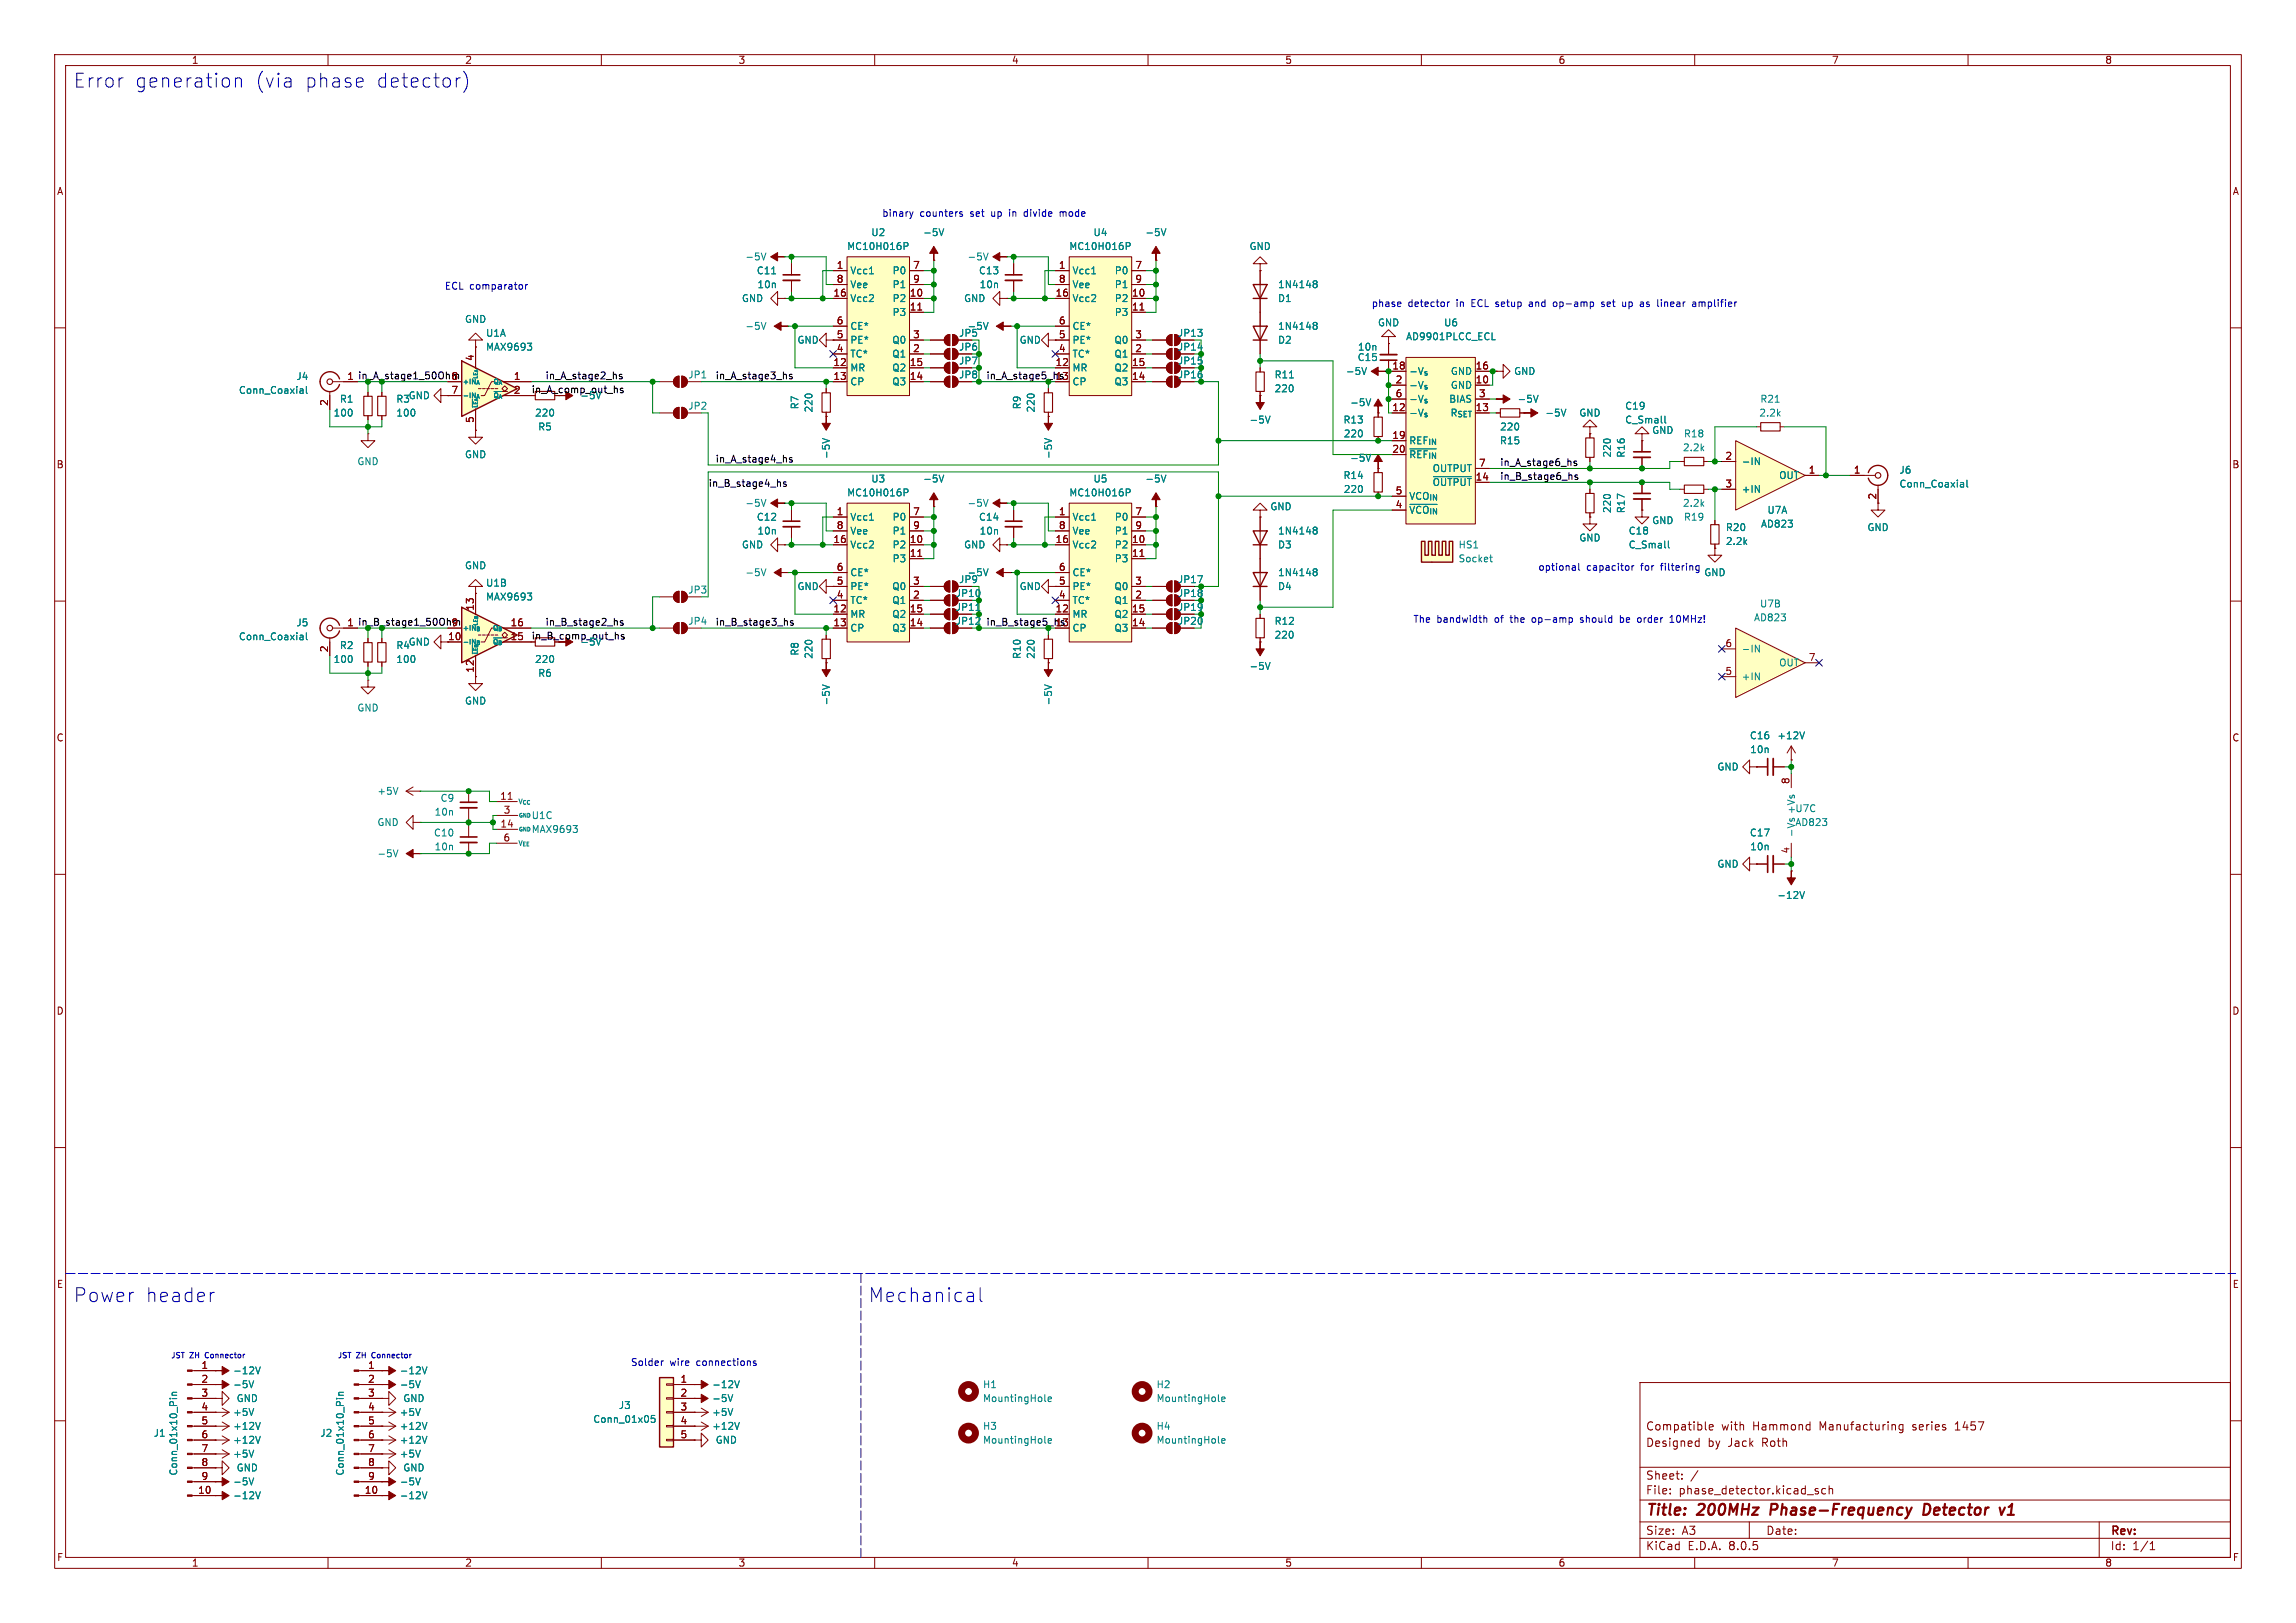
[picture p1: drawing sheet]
<svg xmlns="http://www.w3.org/2000/svg" width="420mm" height="297mm" viewBox="0 0 420 297" stroke-linecap="round" stroke-linejoin="round" font-family="sans-serif">
<defs><g id="words">
<g font-size="3.5" fill="#0000c2">
<text x="13.3" y="16.3">Error</text>
<text x="24.5" y="16.3">generation</text>
<text x="46.5" y="16.3">(via</text>
<text x="55.5" y="16.3">phase</text>
<text x="68.5" y="16.3">detector)</text>
<text x="13.3" y="238.5">Power</text>
<text x="26.5" y="238.5">header</text>
<text x="158.7" y="238.5">Mechanical</text>
</g>
<g font-size="2.8" fill="#840000">
<text x="301" y="277.9">Title:</text>
<text x="310.6" y="277.9">200MHz</text>
<text x="324.7" y="277.9">Phase-Frequency</text>
<text x="353.5" y="277.9">Detector</text>
<text x="368.3" y="277.9">v1</text>
</g>
<g font-size="2.1" fill="#840000">
<text x="301" y="262">Compatible</text>
<text x="314.9" y="262">with</text>
<text x="320.7" y="262">Hammond</text>
<text x="333" y="262">Manufacturing</text>
<text x="350.1" y="262">series</text>
<text x="358.1" y="262">1457</text>
<text x="301" y="265">Designed</text>
<text x="312.4" y="265">by</text>
<text x="316.2" y="265">Jack</text>
<text x="322.5" y="265">Roth</text>
<text x="301" y="273.7">File:</text>
<text x="301" y="271">Sheet:</text>
<text x="307.1" y="273.7">phase_detector.kicad_sch</text>
<text x="301" y="281.1">Size:</text>
<text x="307.6" y="281.1">A3</text>
<text x="323" y="281.1">Date:</text>
<text x="386" y="281.3">Rev:</text>
<text x="301" y="283.9">KiCad</text>
<text x="308.7" y="283.9">E.D.A.</text>
<text x="316.3" y="283.9">8.0.5</text>
<text x="386" y="283.9">Id:</text>
<text x="390.1" y="283.9">1/1</text>
</g>
<g font-size="1.8" fill="#840000">
<text x="35" y="11.9">1</text>
<text x="85" y="11.9">2</text>
<text x="135" y="11.9">3</text>
<text x="185" y="11.9">4</text>
<text x="235" y="11.9">5</text>
<text x="285" y="11.9">6</text>
<text x="335" y="11.9">7</text>
<text x="385" y="11.9">8</text>
<text x="10.3" y="35.9">A</text>
<text x="408.3" y="35.9">A</text>
<text x="153" y="49.3">1</text>
<text x="153" y="51.8">8</text>
<text x="166.9" y="49.3">7</text>
<text x="166.9" y="51.8">9</text>
<text x="193.6" y="49.3">1</text>
<text x="193.6" y="51.8">8</text>
<text x="207.6" y="49.3">7</text>
<text x="207.6" y="51.8">9</text>
<text x="152.4" y="54.4">16</text>
<text x="153" y="59.4">6</text>
<text x="166.3" y="54.4">10</text>
<text x="166.3" y="56.9">11</text>
<text x="193" y="54.4">16</text>
<text x="193.6" y="59.4">6</text>
<text x="207" y="54.4">10</text>
<text x="207" y="56.9">11</text>
<text x="153" y="64.5">4</text>
<text x="153" y="62">5</text>
<text x="166.9" y="64.5">2</text>
<text x="166.9" y="62">3</text>
<text x="175.3" y="64.4">JP6</text>
<text x="175.3" y="61.8">JP5</text>
<text x="193.6" y="64.5">4</text>
<text x="193.6" y="62">5</text>
<text x="207.6" y="64.5">2</text>
<text x="207.6" y="62">3</text>
<text x="215.4" y="64.4">JP14</text>
<text x="215.4" y="61.8">JP13</text>
<text x="63.4" y="69.6">1</text>
<text x="82.5" y="69.6">8</text>
<text x="86.7" y="66.2" transform="rotate(-90 86.7 66.2)">4</text>
<text x="93.9" y="69.6">1</text>
<text x="152.4" y="67.1">12</text>
<text x="152.4" y="69.6">13</text>
<text x="166.3" y="69.6">14</text>
<text x="166.3" y="67.1">15</text>
<text x="175.3" y="66.9">JP7</text>
<text x="175.3" y="69.4">JP8</text>
<text x="193" y="67.1">12</text>
<text x="193" y="69.6">13</text>
<text x="207" y="69.6">14</text>
<text x="207" y="67.1">15</text>
<text x="215.4" y="66.9">JP15</text>
<text x="215.4" y="69.4">JP16</text>
<text x="254.6" y="67.7">18</text>
<text x="255.2" y="70.2">2</text>
<text x="269.8" y="70.2">10</text>
<text x="269.8" y="67.7">16</text>
<text x="60.1" y="74.4" transform="rotate(-90 60.1 74.4)">2</text>
<text x="82.5" y="72.1">7</text>
<text x="86.7" y="77.5" transform="rotate(-90 86.7 77.5)">5</text>
<text x="93.9" y="72.1">2</text>
<text x="97.2" y="72">in_A_comp_out_hs</text>
<text x="254.6" y="75.3">12</text>
<text x="255.2" y="72.8">6</text>
<text x="269.8" y="75.3">13</text>
<text x="270.4" y="72.8">3</text>
<text x="254.6" y="80.4">19</text>
<text x="254.6" y="82.9">20</text>
<text x="10.3" y="85.9">B</text>
<text x="269.8" y="88">14</text>
<text x="270.4" y="85.5">7</text>
<text x="315.5" y="84.2">2</text>
<text x="315.5" y="89.3">3</text>
<text x="330.8" y="86.7">1</text>
<text x="339" y="86.7">1</text>
<text x="408.2" y="85.9">B</text>
<text x="153" y="94.4">1</text>
<text x="166.9" y="94.4">7</text>
<text x="193.6" y="94.4">1</text>
<text x="207.6" y="94.4">7</text>
<text x="255.2" y="93.1">4</text>
<text x="255.2" y="90.6">5</text>
<text x="343.3" y="91.5" transform="rotate(-90 343.3 91.5)">2</text>
<text x="152.4" y="99.4">16</text>
<text x="153" y="96.9">8</text>
<text x="166.3" y="99.4">10</text>
<text x="166.3" y="102">11</text>
<text x="166.9" y="96.9">9</text>
<text x="193" y="99.4">16</text>
<text x="193.6" y="96.9">8</text>
<text x="207" y="99.4">10</text>
<text x="207" y="102">11</text>
<text x="207.6" y="96.9">9</text>
<text x="153" y="107.1">5</text>
<text x="153" y="104.5">6</text>
<text x="166.9" y="107.1">3</text>
<text x="175.3" y="106.9">JP9</text>
<text x="193.6" y="107.1">5</text>
<text x="193.6" y="104.5">6</text>
<text x="207.6" y="107.1">3</text>
<text x="215.4" y="106.9">JP17</text>
<text x="86.7" y="111.8" transform="rotate(-90 86.7 111.8)">13</text>
<text x="152.4" y="112.1">12</text>
<text x="153" y="109.6">4</text>
<text x="166.3" y="112.1">15</text>
<text x="166.9" y="109.6">2</text>
<text x="174.7" y="112">JP11</text>
<text x="174.7" y="109.4">JP10</text>
<text x="193" y="112.1">12</text>
<text x="193.6" y="109.6">4</text>
<text x="207" y="112.1">15</text>
<text x="207.6" y="109.6">2</text>
<text x="215.4" y="112">JP19</text>
<text x="215.4" y="109.4">JP18</text>
<text x="60.1" y="119.5" transform="rotate(-90 60.1 119.5)">2</text>
<text x="63.4" y="114.7">1</text>
<text x="81.9" y="117.2">10</text>
<text x="82.5" y="114.7">9</text>
<text x="93.3" y="117.2">15</text>
<text x="93.3" y="114.7">16</text>
<text x="97.2" y="117.1">in_B_comp_out_hs</text>
<text x="152.4" y="114.7">13</text>
<text x="166.3" y="114.7">14</text>
<text x="174.7" y="114.5">JP12</text>
<text x="193" y="114.7">13</text>
<text x="207" y="114.7">14</text>
<text x="215.4" y="114.5">JP20</text>
<text x="315.5" y="118.5">6</text>
<text x="86.7" y="123.2" transform="rotate(-90 86.7 123.2)">12</text>
<text x="315.5" y="123.6">5</text>
<text x="330.8" y="121">7</text>
<text x="10.3" y="135.9">C</text>
<text x="408.2" y="135.9">C</text>
<text x="327.4" y="143.6" transform="rotate(-90 327.4 143.6)">8</text>
<text x="91.4" y="146.4">11</text>
<text x="92" y="149">3</text>
<text x="91.4" y="151.5">14</text>
<text x="92" y="154.1">6</text>
<text x="327.4" y="156.3" transform="rotate(-90 327.4 156.3)">4</text>
<text x="10.3" y="185.9">D</text>
<text x="408.2" y="185.9">D</text>
<text x="10.3" y="235.9">E</text>
<text x="408.3" y="235.9">E</text>
<text x="36.8" y="250.6">1</text>
<text x="67.2" y="250.6">1</text>
<text x="36.8" y="253.1">2</text>
<text x="36.8" y="255.7">3</text>
<text x="67.2" y="253.1">2</text>
<text x="67.2" y="255.7">3</text>
<text x="124.4" y="253.1">1</text>
<text x="124.4" y="255.7">2</text>
<text x="36.8" y="258.2">4</text>
<text x="36.8" y="260.7">5</text>
<text x="36.8" y="263.3">6</text>
<text x="67.2" y="258.2">4</text>
<text x="67.2" y="260.7">5</text>
<text x="67.2" y="263.3">6</text>
<text x="124.4" y="258.2">3</text>
<text x="124.4" y="260.7">4</text>
<text x="124.4" y="263.3">5</text>
<text x="36.8" y="265.8">7</text>
<text x="36.8" y="268.4">8</text>
<text x="67.2" y="265.8">7</text>
<text x="67.2" y="268.4">8</text>
<text x="36.2" y="273.4">10</text>
<text x="36.8" y="270.9">9</text>
<text x="66.6" y="273.4">10</text>
<text x="67.2" y="270.9">9</text>
<text x="10.3" y="285.9">F</text>
<text x="35" y="286.9">1</text>
<text x="85" y="286.9">2</text>
<text x="135" y="286.9">3</text>
<text x="185" y="286.9">4</text>
<text x="235" y="286.9">5</text>
<text x="285" y="286.9">6</text>
<text x="335" y="286.9">7</text>
<text x="385" y="286.9">8</text>
<text x="408.3" y="285.9">F</text>
</g>
<g font-size="1.8" fill="#0000c2">
<text x="161.3" y="39.8">binary</text>
<text x="168.3" y="39.8">counters</text>
<text x="177.6" y="39.8">set</text>
<text x="181.6" y="39.8">up</text>
<text x="185.1" y="39.8">in</text>
<text x="188" y="39.8">divide</text>
<text x="194.7" y="39.8">mode</text>
<text x="81.3" y="53.1">ECL comparator</text>
<text x="250.8" y="56.3">phase</text>
<text x="257.6" y="56.3">detector</text>
<text x="266.5" y="56.3">in</text>
<text x="269.5" y="56.3">ECL setup</text>
<text x="280.4" y="56.3">and</text>
<text x="285" y="56.3">op-amp</text>
<text x="294" y="56.3">set</text>
<text x="298" y="56.3">up</text>
<text x="301.5" y="56.3">as</text>
<text x="304.9" y="56.3">linear</text>
<text x="311.5" y="56.3">amplifier</text>
<text x="281.3" y="104.5">optional</text>
<text x="290.2" y="104.5">capacitor</text>
<text x="300.3" y="104.5">for</text>
<text x="304.1" y="104.5">filtering</text>
<text x="258.4" y="114.1">The</text>
<text x="262.8" y="114.1">bandwidth</text>
<text x="273.5" y="114.1">of</text>
<text x="276.6" y="114.1">the</text>
<text x="280.7" y="114.1">op-amp</text>
<text x="289.8" y="114.1">should</text>
<text x="297.2" y="114.1">be</text>
<text x="300.6" y="114.1">order</text>
<text x="306.8" y="114.1">10MHz!</text>
<text x="115.3" y="250.2">Solder</text>
<text x="122.5" y="250.2">wire</text>
<text x="127.5" y="250.2">connections</text>
</g>
<g font-size="1.8" fill="#008484">
<text x="136.3" y="47.9">-5V</text>
<text x="154.9" y="45.9">MC10H016P</text>
<text x="159.3" y="43.4">U2</text>
<text x="168.8" y="43.4">-5V</text>
<text x="176.9" y="47.9">-5V</text>
<text x="195.5" y="45.9">MC10H016P</text>
<text x="199.9" y="43.4">U4</text>
<text x="209.4" y="43.4">-5V</text>
<text x="228.5" y="45.9">GND</text>
<text x="138.3" y="50.4">C11</text>
<text x="138.5" y="52.9">10n</text>
<text x="155.4" y="50.4">Vcc1</text>
<text x="155.4" y="52.9">Vee</text>
<text x="163.2" y="50.4">P0</text>
<text x="163.2" y="52.9">P1</text>
<text x="179" y="50.4">C13</text>
<text x="179.1" y="52.9">10n</text>
<text x="196.1" y="50.4">Vcc1</text>
<text x="196.1" y="52.9">Vee</text>
<text x="203.8" y="50.4">P0</text>
<text x="203.8" y="52.9">P1</text>
<text x="233.7" y="52.9">1N4148</text>
<text x="85" y="59.3">GND</text>
<text x="135.6" y="55.5">GND</text>
<text x="155.4" y="55.5">Vcc2</text>
<text x="163.2" y="55.5">P2</text>
<text x="163.2" y="58">P3</text>
<text x="176.3" y="55.5">GND</text>
<text x="196.1" y="55.5">Vcc2</text>
<text x="203.8" y="55.5">P2</text>
<text x="203.8" y="58">P3</text>
<text x="233.7" y="55.5">D1</text>
<text x="252" y="59.9">GND</text>
<text x="264.1" y="59.9">U6</text>
<text x="88.8" y="61.8">U1A</text>
<text x="88.8" y="64.4">MAX9693</text>
<text x="136.3" y="60.6">-5V</text>
<text x="145.8" y="63.1">GND</text>
<text x="155.4" y="65.6">TC*</text>
<text x="155.4" y="63.1">PE*</text>
<text x="155.4" y="60.6">CE*</text>
<text x="163.1" y="65.6">Q1</text>
<text x="163.1" y="63.1">Q0</text>
<text x="176.9" y="60.6">-5V</text>
<text x="186.4" y="63.1">GND</text>
<text x="196.1" y="65.6">TC*</text>
<text x="196.1" y="63.1">PE*</text>
<text x="196.1" y="60.6">CE*</text>
<text x="203.8" y="65.6">Q1</text>
<text x="203.8" y="63.1">Q0</text>
<text x="233.7" y="63.1">D2</text>
<text x="233.7" y="60.6">1N4148</text>
<text x="248.3" y="64.4">10n</text>
<text x="257.1" y="62.5">AD9901PLCC_ECL</text>
<text x="54.1" y="69.7">J4</text>
<text x="125.8" y="69.4">JP1</text>
<text x="155.4" y="68.2">MR</text>
<text x="155.4" y="70.7">CP</text>
<text x="163.1" y="70.7">Q3</text>
<text x="163.1" y="68.2">Q2</text>
<text x="196.1" y="68.2">MR</text>
<text x="196.1" y="70.7">CP</text>
<text x="203.8" y="70.7">Q3</text>
<text x="203.8" y="68.2">Q2</text>
<text x="233.1" y="72">220</text>
<text x="233.1" y="69.4">R11</text>
<text x="246.1" y="68.8">-5V</text>
<text x="248.2" y="66.3">C15</text>
<text x="257.7" y="68.8">-V_{s}</text>
<text x="257.7" y="71.3">-V_{s}</text>
<text x="265.3" y="71.3">GND</text>
<text x="265.3" y="68.8">GND</text>
<text x="276.9" y="68.8">GND</text>
<text x="43.6" y="72.3">Conn_Coaxial</text>
<text x="60.9" y="76.4">100</text>
<text x="62.1" y="73.9">R1</text>
<text x="72.4" y="73.9">R3</text>
<text x="72.4" y="76.4">100</text>
<text x="74.7" y="73.3">GND</text>
<text x="97.8" y="76.4">220</text>
<text x="106.1" y="73.3">-5V</text>
<text x="125.8" y="75.2">JP2</text>
<text x="146.3" y="75" transform="rotate(-90 146.3 75)">R7</text>
<text x="148.8" y="75.6" transform="rotate(-90 148.8 75.6)">220</text>
<text x="186.9" y="75" transform="rotate(-90 186.9 75)">R9</text>
<text x="189.5" y="75.6" transform="rotate(-90 189.5 75.6)">220</text>
<text x="228.5" y="77.7">-5V</text>
<text x="245.7" y="77.7">R13</text>
<text x="246.9" y="74.5">-5V</text>
<text x="257.7" y="76.4">-V_{s}</text>
<text x="257.7" y="73.9">-V_{s}</text>
<text x="265" y="73.9">BIAS</text>
<text x="265.2" y="76.4">R_{SET}</text>
<text x="277.5" y="73.9">-5V</text>
<text x="282.6" y="76.4">-5V</text>
<text x="288.8" y="76.4">GND</text>
<text x="297.2" y="75.2">C19</text>
<text x="297.2" y="77.7">C_Small</text>
<text x="321.7" y="76.4">2.2k</text>
<text x="321.9" y="73.9">R21</text>
<text x="98.4" y="79">R5</text>
<text x="245.7" y="80.2">220</text>
<text x="257.7" y="81.5">REF_{IN}</text>
<text x="274.3" y="81.5">R15</text>
<text x="274.3" y="79">220</text>
<text x="294.9" y="83.8" transform="rotate(-90 294.9 83.8)">220</text>
<text x="297.4" y="83.9" transform="rotate(-90 297.4 83.9)">R16</text>
<text x="302.1" y="79.6">GND</text>
<text x="307.8" y="82.8">2.2k</text>
<text x="307.9" y="80.2">R18</text>
<text x="65.3" y="85.3">GND</text>
<text x="85" y="84">GND</text>
<text x="152" y="84.1" transform="rotate(-90 152 84.1)">-5V</text>
<text x="159.3" y="88.5">U3</text>
<text x="168.8" y="88.5">-5V</text>
<text x="192.6" y="84.1" transform="rotate(-90 192.6 84.1)">-5V</text>
<text x="199.9" y="88.5">U5</text>
<text x="209.4" y="88.5">-5V</text>
<text x="245.7" y="87.9">R14</text>
<text x="246.9" y="84.7">-5V</text>
<text x="257.7" y="84">~{REF_{IN}}</text>
<text x="262" y="89.1">~{OUTPUT}</text>
<text x="262" y="86.6">OUTPUT</text>
<text x="318.5" y="85.3">-IN</text>
<text x="325.4" y="87.9">OUT</text>
<text x="347.4" y="86.9">J6</text>
<text x="347.4" y="89.4">Conn_Coaxial</text>
<text x="136.3" y="92.9">-5V</text>
<text x="138.3" y="95.5">C12</text>
<text x="154.9" y="91">MC10H016P</text>
<text x="155.4" y="95.5">Vcc1</text>
<text x="163.2" y="95.5">P0</text>
<text x="176.9" y="92.9">-5V</text>
<text x="179" y="95.5">C14</text>
<text x="195.5" y="91">MC10H016P</text>
<text x="196.1" y="95.5">Vcc1</text>
<text x="203.8" y="95.5">P0</text>
<text x="232.3" y="93.6">GND</text>
<text x="245.7" y="90.4">220</text>
<text x="257.7" y="94.2">~{VCO_{IN}}</text>
<text x="257.7" y="91.7">VCO_{IN}</text>
<text x="294.9" y="94" transform="rotate(-90 294.9 94)">220</text>
<text x="297.4" y="94" transform="rotate(-90 297.4 94)">R17</text>
<text x="307.8" y="92.9">2.2k</text>
<text x="307.9" y="95.5">R19</text>
<text x="318.5" y="90.4">+IN</text>
<text x="323.2" y="94.2">U7A</text>
<text x="135.6" y="100.6">GND</text>
<text x="138.5" y="98">10n</text>
<text x="155.4" y="100.6">Vcc2</text>
<text x="155.4" y="98">Vee</text>
<text x="163.2" y="100.6">P2</text>
<text x="163.2" y="98">P1</text>
<text x="176.3" y="100.6">GND</text>
<text x="179.1" y="98">10n</text>
<text x="196.1" y="100.6">Vcc2</text>
<text x="196.1" y="98">Vee</text>
<text x="203.8" y="100.6">P2</text>
<text x="203.8" y="98">P1</text>
<text x="233.7" y="100.6">D3</text>
<text x="233.7" y="98">1N4148</text>
<text x="266.7" y="100.6">HS1</text>
<text x="288.8" y="99.3">GND</text>
<text x="297.8" y="98">C18</text>
<text x="297.8" y="100.6">C_Small</text>
<text x="302.1" y="96.1">GND</text>
<text x="315.6" y="97.4">R20</text>
<text x="315.6" y="99.9">2.2k</text>
<text x="322" y="96.7">AD823</text>
<text x="341.5" y="97.4">GND</text>
<text x="85" y="104.4">GND</text>
<text x="88.8" y="107.5">U1B</text>
<text x="136.3" y="105.6">-5V</text>
<text x="155.4" y="105.6">CE*</text>
<text x="163.2" y="103.1">P3</text>
<text x="176.9" y="105.6">-5V</text>
<text x="196.1" y="105.6">CE*</text>
<text x="203.8" y="103.1">P3</text>
<text x="233.7" y="105.6">1N4148</text>
<text x="266.7" y="103.1">Socket</text>
<text x="311.7" y="105.6">GND</text>
<text x="88.8" y="110.1">MAX9693</text>
<text x="125.8" y="108.8">JP3</text>
<text x="145.8" y="108.2">GND</text>
<text x="155.4" y="113.3">MR</text>
<text x="155.4" y="110.7">TC*</text>
<text x="155.4" y="108.2">PE*</text>
<text x="163.1" y="113.3">Q2</text>
<text x="163.1" y="110.7">Q1</text>
<text x="163.1" y="108.2">Q0</text>
<text x="186.4" y="108.2">GND</text>
<text x="196.1" y="113.3">MR</text>
<text x="196.1" y="110.7">TC*</text>
<text x="196.1" y="108.2">PE*</text>
<text x="203.8" y="113.3">Q2</text>
<text x="203.8" y="110.7">Q1</text>
<text x="203.8" y="108.2">Q0</text>
<text x="233.7" y="108.2">D4</text>
<text x="320.8" y="113.9">AD823</text>
<text x="321.8" y="111.4">U7B</text>
<text x="43.6" y="117.4">Conn_Coaxial</text>
<text x="54.1" y="114.8">J5</text>
<text x="62.1" y="119">R2</text>
<text x="72.4" y="119">R4</text>
<text x="74.7" y="118.3">GND</text>
<text x="106.1" y="118.3">-5V</text>
<text x="125.8" y="114.5">JP4</text>
<text x="155.4" y="115.8">CP</text>
<text x="163.1" y="115.8">Q3</text>
<text x="196.1" y="115.8">CP</text>
<text x="203.8" y="115.8">Q3</text>
<text x="233.1" y="117.1">220</text>
<text x="233.1" y="114.5">R12</text>
<text x="318.5" y="119.6">-IN</text>
<text x="60.9" y="121.5">100</text>
<text x="72.4" y="121.5">100</text>
<text x="97.8" y="121.5">220</text>
<text x="98.4" y="124.1">R6</text>
<text x="146.3" y="120.1" transform="rotate(-90 146.3 120.1)">R8</text>
<text x="148.8" y="120.7" transform="rotate(-90 148.8 120.7)">220</text>
<text x="186.9" y="120.7" transform="rotate(-90 186.9 120.7)">R10</text>
<text x="189.5" y="120.7" transform="rotate(-90 189.5 120.7)">220</text>
<text x="228.5" y="122.8">-5V</text>
<text x="318.5" y="124.7">+IN</text>
<text x="325.4" y="122.1">OUT</text>
<text x="65.3" y="130.4">GND</text>
<text x="85" y="129.1">GND</text>
<text x="152" y="129.2" transform="rotate(-90 152 129.2)">-5V</text>
<text x="192.6" y="129.2" transform="rotate(-90 192.6 129.2)">-5V</text>
<text x="320" y="135.5">C16</text>
<text x="325" y="135.5">+12V</text>
<text x="314.1" y="141.2">GND</text>
<text x="320.1" y="138">10n</text>
<text x="68.9" y="145.6">+5V</text>
<text x="79.4" y="149.5">10n</text>
<text x="80.5" y="146.9">C9</text>
<text x="328.3" y="148.8">U7C</text>
<text x="328.5" y="149.1" transform="rotate(-90 328.5 149.1)">+Vs</text>
<text x="68.9" y="151.4">GND</text>
<text x="79.3" y="153.3">C10</text>
<text x="79.4" y="155.8">10n</text>
<text x="97.2" y="152.6">MAX9693</text>
<text x="97.2" y="150.1">U1C</text>
<text x="320" y="153.3">C17</text>
<text x="320.1" y="155.8">10n</text>
<text x="328.3" y="151.4">AD823</text>
<text x="328.5" y="153.3" transform="rotate(-90 328.5 153.3)">-Vs</text>
<text x="68.9" y="157.1">-5V</text>
<text x="314.1" y="159">GND</text>
<text x="325" y="164.7">-12V</text>
<text x="42.6" y="251.7">-12V</text>
<text x="73" y="251.7">-12V</text>
<text x="42.6" y="254.2">-5V</text>
<text x="43.2" y="256.8">GND</text>
<text x="73" y="254.2">-5V</text>
<text x="73.7" y="256.8">GND</text>
<text x="130.2" y="256.8">-5V</text>
<text x="130.2" y="254.2">-12V</text>
<text x="179.7" y="254.2">H1</text>
<text x="179.7" y="256.8">MountingHole</text>
<text x="211.5" y="254.2">H2</text>
<text x="211.5" y="256.8">MountingHole</text>
<text x="28" y="263.1">J1</text>
<text x="42.6" y="259.3">+5V</text>
<text x="42.6" y="261.8">+12V</text>
<text x="58.5" y="263.1">J2</text>
<text x="73" y="259.3">+5V</text>
<text x="73" y="261.8">+12V</text>
<text x="108.4" y="260.6">Conn_01x05</text>
<text x="113.1" y="258">J3</text>
<text x="130.2" y="259.3">+5V</text>
<text x="130.2" y="261.8">+12V</text>
<text x="179.7" y="261.8">H3</text>
<text x="211.5" y="261.8">H4</text>
<text x="42.6" y="266.9">+5V</text>
<text x="42.6" y="264.4">+12V</text>
<text x="43.2" y="269.5">GND</text>
<text x="73" y="266.9">+5V</text>
<text x="73" y="264.4">+12V</text>
<text x="73.7" y="269.5">GND</text>
<text x="130.8" y="264.4">GND</text>
<text x="179.7" y="264.4">MountingHole</text>
<text x="211.5" y="264.4">MountingHole</text>
<text x="32.6" y="270.1" transform="rotate(-90 32.6 270.1)">Conn_01x10_Pin</text>
<text x="42.6" y="272">-5V</text>
<text x="42.6" y="274.5">-12V</text>
<text x="63.1" y="270.1" transform="rotate(-90 63.1 270.1)">Conn_01x10_Pin</text>
<text x="73" y="272">-5V</text>
<text x="73" y="274.5">-12V</text>
</g>
<g font-size="1.8" fill="#008400">
<text x="63.4" y="69.6">1 in_A_stage1_50Ohm 8</text>
<text x="180.3" y="69.5">in_A_stage5_hs13</text>
<text x="63.4" y="114.7">1 in_B_stage1_50Ohm 9</text>
<text x="180.3" y="114.6">in_B_stage5_hs13</text>
</g>
<g font-size="1.8">
<text x="99.7" y="69.5">in_A_stage2_hs</text>
<text x="130.8" y="69.5">in_A_stage3_hs</text>
<text x="129.5" y="89.2">in_B_stage4_hs</text>
<text x="130.8" y="84.7">in_A_stage4_hs</text>
<text x="274.3" y="87.9">in_B_stage6_hs</text>
<text x="274.3" y="85.4">in_A_stage6_hs</text>
<text x="99.7" y="114.6">in_B_stage2_hs</text>
<text x="130.8" y="114.6">in_B_stage3_hs</text>
</g>
<g font-size="1.4" fill="#0000c2">
<text x="31.2" y="248.8">JST</text>
<text x="34.7" y="248.8">ZH</text>
<text x="37.7" y="248.8">Connector</text>
<text x="61.7" y="248.8">JST</text>
<text x="65.2" y="248.8">ZH</text>
<text x="68.2" y="248.8">Connector</text>
</g>
<g font-size="1.3" fill="#008484">
<text x="90.1" y="70.5">Q_{A}</text>
<text x="90.1" y="73.1">~{Q_{A}}</text>
<text x="90" y="118.2">~{Q_{B}}</text>
<text x="90" y="115.6">Q_{B}</text>
</g>
<g font-size="1.2" fill="#008484">
<text x="84.6" y="70.5">+IN_{A}</text>
<text x="84.6" y="73.1">-IN_{A}</text>
<text x="84.6" y="118.1">-IN_{B}</text>
<text x="84.6" y="115.6">+IN_{B}</text>
<text x="94.7" y="147.4">V_{CC}</text>
<text x="94.7" y="155">V_{EE}</text>
</g>
<g font-size="1" fill="#008484">
<text x="87.6" y="69.6" transform="rotate(-90 87.6 69.6)">LE_{A}</text>
<text x="87.6" y="74.7" transform="rotate(-90 87.6 74.7)">~{LE_{A}}</text>
<text x="87.6" y="119.8" transform="rotate(-90 87.6 119.8)">~{LE_{B}}</text>
<text x="87.6" y="114.7" transform="rotate(-90 87.6 114.7)">LE_{B}</text>
<text x="94.8" y="149.8">GND</text>
<text x="94.8" y="152.3">GND</text>
</g>
</g></defs>
<g fill="none" stroke="#840000" stroke-width=".18">
<path d="M10 10h400v277h-400zM12 12h396v273h-396zM60 10v2M110 10v2M160 10v2M210 10v2M260 10v2M310 10v2M360 10v2M10 60h2M144.1 59.7h.1M182.9 54.6v-1.3l-1.3 1.3 1.3 1.3v-1.3h1.2"/>
<path d="M184.1 54.6h.1M230.5 48.3h-1.3l1.3-1.3 1.3 1.3h-1.3v1.2M230.5 49.5h.1M230.5 49.5v15.3M408 60h2M191.8 62.2v-1.2l-1.3 1.2 1.3 1.3v-1.3h1.2M193 62.2h.1M210.8 67.3h2.6M210.8 69.9h2.6M210.8 64.8h2.6M210.8 62.2h2.6M213.7 66.6l.7-.3v2a1.02 1.02 0 0 1-1-.6 1.02 1.02 0 0 1 .3-1.1z"/>
<path d="M213.7 69.1l.7-.3v2.1a1.02 1.02 0 0 1-1-.7 1.02 1.02 0 0 1 .3-1.1zM213.7 64.1l.7-.3v2a1.02 1.02 0 0 1-1-.6 1.02 1.02 0 0 1 .3-1.1zM213.7 61.5l.7-.3v2a1.02 1.02 0 0 1-1-.6 1.02 1.02 0 0 1 .3-1.1zM214.9 66.3a1.02 1.02 0 0 1 1 1 1.02 1.02 0 0 1-1 1zM214.9 68.8a1.02 1.02 0 0 1 1 1.1 1.02 1.02 0 0 1-1 1zM214.9 63.8a1.02 1.02 0 0 1 1 1 1.02 1.02 0 0 1-1 1zM214.9 61.2a1.02 1.02 0 0 1 1 1 1.02 1.02 0 0 1-1 1zM230.5 72.4h.1M230.5 67.3v.8M230.5 71.6v.8M252.1 75.6h.1M252.1 75.6v.7"/>
<path d="M252.1 79.9v.7M253.4 67.9h.1M252.1 85.7h.1M252.1 85.7v.8M252.1 90v.8M10 110h2M408 110h2M10 160h2M327.7 141.6v2.5M327.7 154.3v2.5M408 160h2M10 210h2"/>
<path d="M408 210h2M10 260h2M300 253h108v32h-108zM408 260h2M300 278.5h108M300 274.5h108M300 268.5h108M305.5 273.2v.2M305.5 272.5v.1M307.7 270.5v.2M307.7 269.8v.1M310.4 263.7l.4 .1"/>
<path d="M310.6 269.1l-1.3 1.9M310.8 263.2v1.5M310.8 264.6l-.4 .1M312.7 261.2l.7-.2-.1-.2-.4-.1-.2 .2v.7h.6M320 278.5v3M330.7 260.7l.4 .1M331.1 261.6l-.4 .1M331.1 260.2v1.5M332.6 272.5l-.4-.1-.2 .2 .1 .2 .5 .2v.3h-.6M333.9 272.5l-.4-.1-.3 .3v.4l.2 .2h.5M334.6 272.5l.2-.1 .4 .1v.9M334.6 271.9v1.5"/>
<path d="M348.1 260.8l-.4-.1-.3 .3v.4l.1 .2h.6M348.1 260.7v1.2l-.3 .3-.4-.1M384 278.5v6.5M60 285v2M110 285v2M160 285v2M210 285v2M260 285v2M300 281.5h108M310 285v2M360 285v2M393.3 283.6h.9"/>
<path d="M393.3 282.5l.4-.4v1.5"/>
</g>
<path d="M324.1 275.2l-.3 2M349.7 275.9l-.7 1.3M352.8 275.3l-.7-.1-.3 2h.5l.5-.3M365.8 275.9l.3 1.3 .6-1.3M367.2 277.2h1.2M367.8 275.5l-.4 .3" fill="none" stroke="#840000" stroke-width=".4"/>
<g fill="none" stroke="#840000" stroke-width="1.3">
<circle cx="177.2" cy="254.6" r="1.27"/>
<circle cx="208.9" cy="254.6" r="1.27"/>
<circle cx="177.2" cy="262.3" r="1.27"/>
<circle cx="208.9" cy="262.3" r="1.27"/>
</g>
<g fill="none" stroke="#008484" stroke-width=".18">
<path d="M139.3 59l.4 1.3 .4-1.3M240.3 51.9h.1M240.3 51.4h.4l.2 .1v.2l-.2 .2M240.3 59.1l.4-.1 .2 .1v.2l-.2 .2M240.3 59.5h.1M240.4 51.9h.3M240.4 51.9l-.1 .1M240.4 59.5h.3M240.4 59.5l-.1 .1M240.7 51.9l.2 .3v.3l-.2 .1h-.4M240.7 59.5l.2 .3v.3l-.2 .2-.4-.1M231.5 76.1l.4 1.3 .4-1.3"/>
<path d="M235.9 69.2h.7M249.1 67.3l.4 1.2 .5-1.2M249.9 73l.4 1.2 .4-1.2M249.9 83.1l.4 1.3 .4-1.3M327.5 149.8l-.1 .3M191.1 256.3l.2 .2M191.7 256.1l.6-.2v-.2l-.4-.1-.2 .2 .1 .6h.5M222.9 256.3l.2 .2M223.5 256.1l.6-.2-.1-.2-.3-.1-.2 .2v.6h.5M191.1 263.9l.2 .2M191.7 263.7l.6-.1v-.3h-.4l-.2 .1 .1 .6h.5M222.9 263.9l.2 .2"/>
<path d="M223.5 263.7l.6-.1-.1-.3h-.3l-.2 .1v.6h.5"/>
</g>
<g fill="#840000" stroke="#840000" stroke-width=".18">
<path d="M141.6 59.7l1.3-.8v.8h1.2h-1.2v.8z"/>
<path d="M252.1 83.2l.8 1.3h-.8v1.2v-1.2h-.8z"/>
<path d="M250.8 67.9l1.3-.7v.7h1.3h-1.3v.8z"/>
<path d="M252.1 73l.8 1.3h-.8v1.3v-1.3h-.8z"/>
<path d="M230.5 72.4v1.3h.8l-.8 1.2-.8-1.2h.8z"/>
<path d="M213.7 66.6l.7-.3v2a1.02 1.02 0 0 1-1-.6 1.02 1.02 0 0 1 .3-1.1z"/>
<path d="M214.9 66.3a1.02 1.02 0 0 1 1 1 1.02 1.02 0 0 1-1 1z"/>
<path d="M213.7 69.1l.7-.3v2.1a1.02 1.02 0 0 1-1-.7 1.02 1.02 0 0 1 .3-1.1z"/>
<path d="M214.9 68.8a1.02 1.02 0 0 1 1 1.1 1.02 1.02 0 0 1-1 1z"/>
<path d="M213.7 64.1l.7-.3v2a1.02 1.02 0 0 1-1-.6 1.02 1.02 0 0 1 .3-1.1z"/>
<path d="M214.9 63.8a1.02 1.02 0 0 1 1 1 1.02 1.02 0 0 1-1 1z"/>
<path d="M213.7 61.5l.7-.3v2a1.02 1.02 0 0 1-1-.6 1.02 1.02 0 0 1 .3-1.1z"/>
<path d="M214.9 61.2a1.02 1.02 0 0 1 1 1 1.02 1.02 0 0 1-1 1z"/>
</g>
<path d="M229.7 68.1h1.6v3.5h-1.6zM251.3 76.3h1.6v3.6h-1.6zM251.3 86.5h1.6v3.5h-1.6z" fill="none" stroke="#840000" stroke-width=".2"/>
<path d="M229.2 52.1h2.6l-1.3 2.5zM229.2 59.7h2.6l-1.3 2.5zM229.2 54.6h2.6M229.2 62.2h2.6" fill="none" stroke="#840000" stroke-width=".25"/>
<path d="M195.6 47h11.4v25.4h-11.4z" fill="#ffffc2"/>
<g fill="none" stroke="#840000" stroke-width=".18">
<path d="M193 49.5h2.6M193 54.6h2.6M193 59.7h2.6M193 52.1h2.6M195.6 47h11.4v25.4h-11.4zM207 49.5h2.5M207 54.6h2.5M207 57.2h2.5M207 52.1h2.5M208.5 56.7h.7M211.5 47.6h.1M193 67.3h2.6"/>
<path d="M193 69.9h2.6M193 64.8h2.6M193 62.2h2.6M207 67.3h2.5M207 69.9h2.5M207 64.8h2.5M207 62.2h2.5M211.5 92.7h.1"/>
</g>
<path d="M199.7 50.1h.7M206 44.4h.5l.2 .2-.1 .4-.6 .1M212.4 41.9l.4 1.2 .5-1.2M212.4 86.9l.4 1.3 .5-1.3" fill="none" stroke="#008484" stroke-width=".18"/>
<g fill="#840000" stroke="#840000" stroke-width=".18">
<path d="M211.5 45.1l.7 1.3h-.7v1.2v-1.2h-.8z"/>
<path d="M211.5 90.2l.7 1.2h-.7v1.3v-1.3h-.8z"/>
</g>
<path d="M195.6 92.1h11.4v25.4h-11.4z" fill="#ffffc2"/>
<g fill="none" stroke="#840000" stroke-width=".18">
<path d="M193 94.6h2.6M193 99.7h2.6M193 97.2h2.6M195.6 92.1h11.4v25.4h-11.4zM207 94.6h2.5M207 99.7h2.5M207 97.2h2.5M193 112.4h2.6M193 114.9h2.6M193 109.9h2.6M193 107.3h2.6M193 104.8h2.6"/>
<path d="M207 102.2h2.5M207 112.4h2.5M207 114.9h2.5M207 109.9h2.5M207 107.3h2.5M208.5 101.8h.7"/>
</g>
<path d="M199.7 95.2h.7M206 89.5h.5l.2 .2-.1 .4h-.6" fill="none" stroke="#008484" stroke-width=".18"/>
<path d="M317.5 80.6l12.7 6.4-12.7 6.3z" fill="#ffffc2"/>
<path d="M230.5 93.3h-1.3l1.3-1.2 1.3 1.2h-1.3v1.3M230.5 94.6h.1M230.5 94.6v15.3M315 84.5h2.5M315 89.5h2.5M317.5 80.6l12.7 6.4-12.7 6.3zM330.2 87h2.5M230.5 112.4v.8M230.5 116.7v.8" fill="none" stroke="#840000" stroke-width=".18"/>
<path d="M240.3 96.5h.4l.2 .1v.2l-.2 .2M240.3 96.9l.1 .1M240.4 97h.3M240.4 97l-.1 .1M240.7 97l.2 .3v.3l-.2 .1h-.4M321.1 83.8l.7 1.2v-1.2M321.1 88.8l.7 1.3v-1.3M240.3 104.6h.1M240.3 104.1h.4l.2 .1v.2l-.2 .2M240.4 104.6h.3M240.4 104.6l-.1 .1M240.7 104.6l.2 .3v.3l-.2 .2-.4-.1" fill="none" stroke="#008484" stroke-width=".18"/>
<path d="M229.2 97.2h2.6l-1.3 2.5zM229.2 99.7h2.6M229.2 104.8h2.6l-1.3 2.5zM229.2 107.3h2.6" fill="none" stroke="#840000" stroke-width=".25"/>
<path d="M229.7 113.2h1.6v3.5h-1.6z" fill="none" stroke="#840000" stroke-width=".2"/>
<path d="M317.5 114.9l12.7 6.4-12.7 6.3z" fill="#ffffc2"/>
<g fill="none" stroke="#840000" stroke-width=".18">
<path d="M170.8 47.6h.1M184.1 47h.1M184.8 59.7h.1M185.4 48.3v2M185.4 51.3v2M60.3 71.6v3.3M60.8 69.9h4.6M67.3 79.4v1.2h1.3l-1.3 1.3-1.3-1.3h1.3M67.3 79.4h.1M67.3 71.8v.7M67.3 76.1v.7M69.8 71.8v.7"/>
<path d="M69.8 76.1v.7M80.6 72.4v-1.3l-1.2 1.3 1.2 1.3v-1.3h1.3M81.9 72.4h.1M87 78.7v1.3h1.3l-1.3 1.3-1.3-1.3h1.3M87 78.7h.1M87 62.2h1.3l-1.3-1.2-1.3 1.2h1.3v1.3M87 63.5h.1M151.1 62.2v-1.2l-1.2 1.2 1.2 1.3v-1.3h1.3M152.4 62.2h.1M170.2 69.9h2.5M170.2 67.3h2.5M170.2 64.8h2.5"/>
<path d="M173 66.6l.7-.3v2a1.02 1.02 0 0 1-.9-.6 1.02 1.02 0 0 1 .2-1.1zM173 69.1l.7-.3v2.1a1.02 1.02 0 0 1-.9-.7 1.02 1.02 0 0 1 .2-1.1zM173 64.1l.7-.3v2a1.02 1.02 0 0 1-.9-.6 1.02 1.02 0 0 1 .2-1.1zM174.2 66.3a1.02 1.02 0 0 1 1.1 1 1.02 1.02 0 0 1-1.1 1zM174.2 68.8a1.02 1.02 0 0 1 1.1 1.1 1.02 1.02 0 0 1-1.1 1zM174.2 63.8a1.02 1.02 0 0 1 1.1 1 1.02 1.02 0 0 1-1.1 1zM254 61.6h1.3l-1.3-1.3-1.3 1.3h1.3v1.3M254 62.9h.1M273.7 67.9h1.3v-1.2l1.2 1.2-1.2 1.3v-1.3M273.7 67.9h.1M273.7 73h.1M273.7 75.6h.7"/>
<path d="M278 75.6h.8M278.8 75.6h.1M290.8 78.1h-1.2l1.2-1.3 1.3 1.3h-1.3v1.3M290.8 79.4h.1M290.8 79.4v.7M300.4 79.4h-1.3l1.3-1.3 1.2 1.3h-1.2v1.2M321.3 78.1h.8M325.6 78.1h.8M290.8 94.6v1.3h-1.2l1.2 1.3 1.3-1.3h-1.3M290.8 94.6h.1M290.8 83.7v.8M290.8 89.5v.8"/>
<path d="M290.8 93.9v.7M300.4 93.3v1.3h1.2l-1.2 1.3-1.3-1.3h1.3M300.4 93.3h.1M300.4 80.6h.1M300.4 80.6v2.1M300.4 83.7v2M300.4 88.3v2M300.4 91.3v2M307.3 84.5h.8M307.3 89.5h.8M311.7 84.5h.7M311.7 89.5h.7"/>
<path d="M313.7 95.3v.7M313.7 99.6v.7M338.5 87h4.5M343.5 88.8v4.5h1.3l-1.3 1.3-1.2-1.3h1.2M60.3 116.7v3.3M60.8 114.9h4.6M67.3 116.8v.8M210.8 112.4h2.6M210.8 107.3h2.6M210.8 109.9h2.6M210.8 114.9h2.6M213.7 111.7l.7-.3v2a1.01 1.01 0 0 1-1-.6 1.01 1.01 0 0 1 .3-1.1z"/>
<path d="M213.7 106.6l.7-.3v2a1.01 1.01 0 0 1-1-.6 1.01 1.01 0 0 1 .3-1.1zM213.7 109.1l.7-.3v2.1a1.01 1.01 0 0 1-1-.7 1.01 1.01 0 0 1 .3-1.1zM214.4 115.9a1.01 1.01 0 0 1-1-1 1.01 1.01 0 0 1 1-1v2.1M214.9 111.4a1.01 1.01 0 0 1 1 1 1.01 1.01 0 0 1-1 1zM214.9 106.3v2a1.01 1.01 0 0 0 1-1 1.01 1.01 0 0 0-1-1M214.9 108.8a1.01 1.01 0 0 1 1 1.1 1.01 1.01 0 0 1-1 1zM214.9 113.9a1.01 1.01 0 0 1 1 1 1.01 1.01 0 0 1-1 1.1zM230.5 117.5h.1M315 118.7h2.5M317.5 114.9l12.7 6.4-12.7 6.3zM67.3 121.2v.7M315 123.8h2.5"/>
<path d="M327.7 139.1h.1M327.7 136.5l-.8 1.3M327.7 136.5v2.6M327.7 136.5l.7 1.3M330.2 121.3h2.5M320 140.3v-1.2l-1.2 1.2 1.2 1.3v-1.3h1.3M321.3 140.3h.1M321.3 140.3h2M324.4 140.3h2"/>
</g>
<g fill="none" stroke="#008484" stroke-width=".18">
<path d="M171.8 41.9l.4 1.2 .4-1.2M179.9 46.3l.4 1.3 .4-1.3M179.9 59l.4 1.3 .4-1.3M55 71.1l.4 .1v.8M55.4 71.9l-.4 .1M55.4 71.4l-.4 .1M56 70.7v1.1l.2 .2M280.5 72.3l.4 1.3 .5-1.3M285.6 74.9l.4 1.2 .4-1.2M304.5 76.1v1.1l.2 .2M324.7 73.6h.8M305.2 99v1.1l.2 .2"/>
<path d="M358.8 88.3h.2l.2 .2v.6M359.2 89.1h-.4M359.2 88.6l-.4 .1M359.8 87.9v1.1l.2 .1M55 116.2l.4 .1v.8M55.4 117l-.4 .1M55.4 116.5l-.4 .1M56 115.8v1.1l.2 .2M321.1 118.1l.7 1.2v-1.2M231.5 121.2l.4 1.3 .4-1.3M321.1 123.1l.7 1.3v-1.3M330.1 133.9l-.4 1.3"/>
</g>
<path d="M183.9 51.3h3M298.8 91.3h3.1M298.8 83.7h3.1M324.4 138.8v3.1" fill="none" stroke="#840000" stroke-width=".33"/>
<path d="M183.9 50.3h3M298.8 90.3h3.1M298.8 82.7h3.1M323.3 138.8v3.1" fill="none" stroke="#840000" stroke-width=".3"/>
<g fill="#840000" stroke="#840000" stroke-width=".18">
<path d="M230.5 117.5v1.2h.8l-.8 1.3-.8-1.3h.8z"/>
<path d="M213.7 111.7l.7-.3v2a1.01 1.01 0 0 1-1-.6 1.01 1.01 0 0 1 .3-1.1z"/>
<path d="M214.9 111.4a1.01 1.01 0 0 1 1 1 1.01 1.01 0 0 1-1 1z"/>
<path d="M213.7 106.6l.7-.3v2a1.01 1.01 0 0 1-1-.6 1.01 1.01 0 0 1 .3-1.1z"/>
<path d="M214.9 106.3a1.01 1.01 0 0 1 1 1 1.01 1.01 0 0 1-1 1z"/>
<path d="M213.7 109.1l.7-.3v2.1a1.01 1.01 0 0 1-1-.7 1.01 1.01 0 0 1 .3-1.1z"/>
<path d="M214.9 108.8a1.01 1.01 0 0 1 1 1.1 1.01 1.01 0 0 1-1 1z"/>
<path d="M213.7 114.2l.7-.3v2a1.01 1.01 0 0 1-1-.6 1.01 1.01 0 0 1 .3-1.1z"/>
<path d="M214.9 113.9a1.01 1.01 0 0 1 1 1 1.01 1.01 0 0 1-1 1.1z"/>
<path d="M181.6 47l1.3-.8v.8h1.2h-1.2v.8z"/>
<path d="M170.8 45.1l.8 1.3h-.8v1.2v-1.2h-.7z"/>
<path d="M182.2 59.7l1.3-.8v.8h1.3h-1.3v.8z"/>
<path d="M173 66.6l.7-.3v2a1.02 1.02 0 0 1-.9-.6 1.02 1.02 0 0 1 .2-1.1z"/>
<path d="M174.2 66.3a1.02 1.02 0 0 1 1.1 1 1.02 1.02 0 0 1-1.1 1z"/>
<path d="M173 69.1l.7-.3v2.1a1.02 1.02 0 0 1-.9-.7 1.02 1.02 0 0 1 .2-1.1z"/>
<path d="M174.2 68.8a1.02 1.02 0 0 1 1.1 1.1 1.02 1.02 0 0 1-1.1 1z"/>
<path d="M173 64.1l.7-.3v2a1.02 1.02 0 0 1-.9-.6 1.02 1.02 0 0 1 .2-1.1z"/>
<path d="M174.2 63.8a1.02 1.02 0 0 1 1.1 1 1.02 1.02 0 0 1-1.1 1z"/>
<path d="M278.8 75.6h1.2v-.8l1.3 .8-1.3 .7v-.7z"/>
<path d="M273.7 73h1.3v-.7l1.2 .7-1.2 .8v-.8z"/>
</g>
<path d="M62.1 69.3a1.81 1.81 0 0 0-2.8-.9 1.81 1.81 0 0 0 0 2.9 1.81 1.81 0 0 0 2.8-.9M341.8 86.5a1.81 1.81 0 0 1 2.7-1 1.81 1.81 0 0 1 .1 3 1.81 1.81 0 0 1-2.8-1M62.1 114.4a1.81 1.81 0 0 0-2.8-.9 1.81 1.81 0 0 0 0 2.9 1.81 1.81 0 0 0 2.8-1" fill="none" stroke="#840000" stroke-width=".25"/>
<g fill="none" stroke="#840000" stroke-width=".2">
<path d="M66.5 72.5h1.6v3.6h-1.6zM69.1 72.5h1.5v3.6h-1.5zM274.4 74.8h3.6v1.5h-3.6zM322.1 77.3h3.5v1.6h-3.5zM290.1 90.3h1.5v3.6h-1.5zM290.1 80.1h1.5v3.6h-1.5zM308.1 83.7h3.6v1.5h-3.6zM308.1 88.8h3.6v1.5h-3.6zM312.9 96h1.6v3.6h-1.6zM66.5 117.6h1.6v3.6h-1.6z"/>
<circle cx="60.3" cy="69.9" r=".51"/>
<circle cx="343.5" cy="87" r=".51"/>
<circle cx="60.3" cy="114.9" r=".51"/>
</g>
<path d="M84.5 66l10.1 5.1-10.1 5.1z" fill="#ffffc2"/>
<g fill="none" stroke="#840000" stroke-width=".18">
<path d="M81.9 69.9h2.6M81.9 72.4h2.6M87 63.5v3.9M87 74.8v3.9M89 71.1h.5M90.6 69.9h-.7l-1.3 2.5h-.6M91.8 71.6h.5l-.5-.5 .5-.5 .5 .5-.5 .5h.5M92.1 69.9h5.1M92.1 72.4h5.1M170.2 62.2h2.5M173 61.5l.7-.3v2a1.02 1.02 0 0 1-.9-.6 1.02 1.02 0 0 1 .2-1.1zM174.2 61.2a1.02 1.02 0 0 1 1.1 1 1.02 1.02 0 0 1-1.1 1z"/>
<path d="M313.7 100.3v1.3h1.3l-1.3 1.3-1.3-1.3h1.3M313.7 100.3h.1"/>
</g>
<path d="M84.5 66l10.1 5.1-10.1 5.1z" fill="none" stroke="#840000" stroke-width=".25"/>
<path d="M86.4 73v1.5M90.4 71.6h1.4M96.5 62.8h.8l-.5 .5M97 63.3l.3 .2v.3l-.3 .3" fill="none" stroke="#008484" stroke-width=".18"/>
<path d="M97.9 71.6h3.6v1.6h-3.6z" fill="none" stroke="#840000" stroke-width=".2"/>
<g fill="#840000" stroke="#840000" stroke-width=".18">
<path d="M173 61.5l.7-.3v2a1.02 1.02 0 0 1-.9-.6 1.02 1.02 0 0 1 .2-1.1z"/>
<path d="M174.2 61.2a1.02 1.02 0 0 1 1.1 1 1.02 1.02 0 0 1-1.1 1z"/>
</g>
<g fill="#ffffc2">
<path d="M260 99.1h.7v2.5h.6v-2.5h.6v2.5h.7l-.7 1.3h-1.9z"/>
<path d="M262.6 99.1h.6v2.5h.6v-2.5h.7v2.5h.6v-2.5h.6v3.8h-3.8l.7-1.3z"/>
</g>
<path d="M260 99.1h.7v2.5h.6v-2.5h.6v2.5h.7v-2.5h.6v2.5h.6v-2.5h.7v2.5h.6v-2.5h.6v3.8h-5.7z" fill="none" stroke="#840000" stroke-width=".25"/>
<path d="M139.3 91.4l.4 1.3 .4-1.3M272.5 102h.5M272.7 102.6l.3 .2" fill="none" stroke="#008484" stroke-width=".18"/>
<g fill="#840000" stroke="#840000" stroke-width=".18">
<path d="M102.2 72.4h1.3v-.8l1.3 .8-1.3 .8v-.8z"/>
<path d="M141 92.1l1.2-.8v.8h1.3h-1.3v.7z"/>
<path d="M123.5 108.5l.7-.3v2a1.02 1.02 0 0 1-.9-.6 1.02 1.02 0 0 1 .2-1.1z"/>
<path d="M124.7 108.2a1.02 1.02 0 0 1 1 1 1.02 1.02 0 0 1-1 1z"/>
</g>
<path d="M254 62.9v2M254 65.9v2M143.5 92.1h.1M120.6 109.2h2.6M123.5 108.5l.7-.3v2a1.02 1.02 0 0 1-.9-.6 1.02 1.02 0 0 1 .2-1.1zM124.7 108.2a1.02 1.02 0 0 1 1 1 1.02 1.02 0 0 1-1 1z" fill="none" stroke="#840000" stroke-width=".18"/>
<path d="M252.5 64.9h3" fill="none" stroke="#840000" stroke-width=".33"/>
<path d="M252.5 65.9h3" fill="none" stroke="#840000" stroke-width=".3"/>
<path d="M257.2 65.4h12.7v30.5h-12.7z" fill="#ffffc2"/>
<g fill="none" stroke="#840000" stroke-width=".18">
<path d="M254.6 70.5h2.6M254.6 75.6h2.6M254.6 67.9h2.6M254.6 73h2.6M257.2 65.4h12.7v30.5h-12.7zM269.9 70.5h2.5M269.9 67.9h2.5M269.9 73h2.5M254.6 80.6h2.6M254.6 83.2h2.6M254.6 93.3h2.6M254.6 90.8h2.6"/>
<path d="M269.9 88.3h2.5M269.9 85.7h2.5M65.6 258.4h6.8M65.6 255.9h4.2M65.6 253.4h4.2M65.6 250.8h4.2M69.8 258.4h.1M69.8 250.8h.1M69.8 253.4h.1M69.8 255.9h1.3v-1.3l1.3 1.3-1.3 1.3v-1.3M69.8 255.9h.1M71.1 257.7l1.3 .7"/>
<path d="M72.4 258.4l-1.3 .8M65.6 263.5h6.8M65.6 273.7h4.2M65.6 271.1h4.2M65.6 268.6h4.2M65.6 266.1h4.2M65.6 261h6.8M69.8 263.5h.1M69.8 261h.1M71.1 262.8l1.3 .7M71.1 260.2l1.3 .8M72.4 263.5l-1.3 .8"/>
<path d="M72.4 261l-1.3 .7"/>
</g>
<g fill="none" stroke="#008484" stroke-width=".18">
<path d="M272.9 62.2h.6M257.9 82.1h4.8M257.9 92.3h5M262.2 87.2h6.9M61.5 255.9h.2M62 255.9h.8M62 255.3h.8M62.8 254.8h-.8v.3l.1 .2M76 252.7l.5 1.2 .4-1.2M76.9 257.8l-.4 1.2M77.2 250.1l.5 1.3 .4-1.3M78.1 262.8l-.4 1.3"/>
<path d="M78.1 260.3l-.4 1.3"/>
</g>
<g fill="#840000" stroke="#840000" stroke-width=".18">
<path d="M64.8 273.6h.8v.2h-.8z"/>
<path d="M64.8 271h.8v.3h-.8z"/>
<path d="M64.8 268.5h.8v.2h-.8z"/>
<path d="M64.8 265.9h.8v.3h-.8z"/>
<path d="M64.8 263.4h.8v.3h-.8z"/>
<path d="M64.8 260.9h.8v.2h-.8z"/>
<path d="M64.8 258.3h.8v.3h-.8z"/>
<path d="M64.8 255.8h.8v.2h-.8z"/>
<path d="M64.8 253.2h.8v.3h-.8z"/>
<path d="M64.8 250.7h.8v.3h-.8z"/>
<path d="M69.8 250.8h1.3v-.7l1.3 .7-1.3 .8v-.8z"/>
<path d="M69.8 253.4h1.3v-.8l1.3 .8-1.3 .7v-.7z"/>
<path d="M102.2 117.5h1.3v-.8l1.3 .8-1.3 .7v-.7z"/>
</g>
<path d="M97.9 116.7h3.6v1.5h-3.6z" fill="none" stroke="#840000" stroke-width=".2"/>
<path d="M84.5 111.1l10.1 5.1-10.1 5.1z" fill="#ffffc2"/>
<g fill="none" stroke="#840000" stroke-width=".18">
<path d="M81.9 117.5h2.6M81.9 114.9h2.6M87 108.6v3.9M87 119.9v3.9M89 116.2h.5M90.6 114.9h-.7l-1.3 2.6h-.6M91.8 116.7h.5l-.5-.5 .5-.5 .5 .5-.5 .5h.5M92.1 117.5h5.1M92.1 114.9h5.1M75.6 150.5v-1.3l-1.3 1.3 1.3 1.3v-1.3h1.2M76.8 150.5h.1M85.7 151.1v2.1"/>
<path d="M85.7 154.2v2M90.8 146.7h3.8M90.8 151.8h3.9M90.8 149.2h3.9M90.8 154.3h3.8M93 146.3h.7M69.8 266.1h.1M69.8 273.7h.1M69.8 268.6h1.3v-1.3l1.3 1.3-1.3 1.3v-1.3M69.8 268.6h.1M69.8 271.1h.1M69.8 266.1h2.6"/>
<path d="M71.1 265.3l1.3 .8M72.4 266.1l-1.3 .7"/>
</g>
<path d="M84.5 111.1l10.1 5.1-10.1 5.1z" fill="none" stroke="#840000" stroke-width=".25"/>
<path d="M86.4 118v1.6M90.3 116.7h1.5M96.5 108.5h.8l-.5 .5M97 109l.3 .3v.3l-.3 .2M104.8 151.1h.8l-.4 .5M105.4 151.6l.2 .2v.3l-.2 .2M76 270.5l.5 1.2 .4-1.2M76.9 265.4l-.4 1.2M77.2 273l.5 1.3 .4-1.3" fill="none" stroke="#008484" stroke-width=".18"/>
<path d="M84.2 154.2h3" fill="none" stroke="#840000" stroke-width=".33"/>
<path d="M84.2 153.2h3" fill="none" stroke="#840000" stroke-width=".3"/>
<g fill="#840000" stroke="#840000" stroke-width=".18">
<path d="M69.8 273.7h1.3v-.8l1.3 .8-1.3 .7v-.7z"/>
<path d="M69.8 271.1h1.3v-.7l1.3 .7-1.3 .8v-.8z"/>
</g>
<path d="M120.6 252.1h2.6v12.7h-2.6z" fill="#ffffc2"/>
<g fill="none" stroke="#840000" stroke-width=".18">
<path d="M143.5 47h.1M144.8 48.3v2M144.8 51.3v2M120.6 69.9h2.6M123.5 69.1l.7-.3v2.1a1.02 1.02 0 0 1-.9-.7 1.02 1.02 0 0 1 .2-1.1zM124.7 68.8a1.02 1.02 0 0 1 1 1.1 1.02 1.02 0 0 1-1 1zM142.2 99.7v-1.3l-1.2 1.3 1.2 1.3v-1.3h1.3M143.5 99.7h.1M144.8 93.3v2.1M144.8 96.4v2M87 107.3h1.3l-1.3-1.3-1.3 1.3h1.3v1.3M87 108.6h.1"/>
<path d="M120.6 114.9h2.6M123.5 114.2l.7-.3v2.1a1.02 1.02 0 0 1-.9-.7 1.02 1.02 0 0 1 .2-1.1zM124.7 113.9a1.01 1.01 0 0 1 1 1 1.01 1.01 0 0 1-1 1.1zM144.1 104.8h.1M76.8 156.2h.1M320 158.1v-1.3l-1.2 1.3 1.2 1.3v-1.3h1.3M321.3 158.1h.1M321.3 158.1h2M324.4 158.1h2M327.7 159.4h.1M39.4 258.4h.1M39.4 253.4h.1"/>
<path d="M39.4 255.9h1.2v-1.3l1.3 1.3-1.3 1.3v-1.3M39.4 255.9h.1M39.4 250.8h.1M39.4 258.4h2.5M40.6 257.7l1.3 .7M41.9 258.4l-1.3 .8M121.9 258.3h1.3v.3h-1.3zM121.9 255.8h1.3v.2h-1.3zM121.9 253.2h1.3v.3h-1.3zM123.2 253.4h3.8M123.2 255.9h3.8M123.2 258.4h6.3"/>
<path d="M127 258.4h.1M127 255.9h.1M127 253.4h.1M128.3 257.7l1.2 .7M129.5 258.4l-1.2 .8M121.9 263.4h1.3v.3h-1.3zM121.9 260.9h1.3v.2h-1.3zM123.2 261h6.3M123.2 263.5h3.8M127 261h.1M127 263.5h1.3v-1.2l1.2 1.2-1.2 1.3v-1.3M127 263.5h.1"/>
<path d="M128.3 260.2l1.2 .8M129.5 261l-1.2 .7"/>
</g>
<path d="M120.6 252.1h2.6v12.7h-2.6z" fill="none" stroke="#840000" stroke-width=".25"/>
<g fill="none" stroke="#008484" stroke-width=".18">
<path d="M139.3 46.3l.4 1.3 .4-1.3M141.2 50.1h.7M139.3 104.1l.4 1.3 .4-1.3M71.9 155.5l.5 1.3 .4-1.3M329.2 163.1l.5 1.3 .4-1.3M45.6 252.7l.4 1.2 .4-1.2M46.4 257.8l-.4 1.2M46.8 250.1l.4 1.3 .4-1.3M119.8 259h-.6l-.1 .6 .2-.1 .4 .1 .1 .2v.4l-.2 .1-.5-.1M133.2 255.2l.4 1.3 .4-1.3M134 257.8l-.4 1.2M134.4 252.7l.4 1.2 .4-1.2"/>
<path d="M135.2 260.3l-.4 1.3"/>
</g>
<g fill="#840000" stroke="#840000" stroke-width=".18">
<path d="M127 255.9h1.3v-.8l1.2 .8-1.2 .8v-.8z"/>
<path d="M127 253.4h1.3v-.8l1.2 .8-1.2 .7v-.7z"/>
<path d="M39.4 253.4h1.2v-.8l1.3 .8-1.3 .7v-.7z"/>
<path d="M39.4 250.8h1.2v-.7l1.3 .7-1.3 .8v-.8z"/>
<path d="M141.6 104.8l1.3-.8v.8h1.2h-1.2v.7z"/>
<path d="M141 47l1.2-.8v.8h1.3h-1.3v.8z"/>
<path d="M327.7 159.4v1.3h.7l-.7 1.2-.8-1.2h.8z"/>
<path d="M74.3 156.2l1.3-.8v.8h1.2h-1.2v.8z"/>
<path d="M123.5 114.2l.7-.3v2.1a1.02 1.02 0 0 1-.9-.7 1.02 1.02 0 0 1 .2-1.1z"/>
<path d="M124.7 113.9a1.01 1.01 0 0 1 1 1 1.01 1.01 0 0 1-1 1.1z"/>
<path d="M123.5 69.1l.7-.3v2.1a1.02 1.02 0 0 1-.9-.7 1.02 1.02 0 0 1 .2-1.1z"/>
<path d="M124.7 68.8a1.02 1.02 0 0 1 1 1.1 1.02 1.02 0 0 1-1 1z"/>
</g>
<path d="M143.3 51.3h3M143.3 96.4h3M324.4 156.6v3" fill="none" stroke="#840000" stroke-width=".33"/>
<path d="M143.3 50.3h3M143.3 95.4h3M323.3 156.6v3" fill="none" stroke="#840000" stroke-width=".3"/>
<path d="M154.9 47h11.5v25.4h-11.5z" fill="#ffffc2"/>
<g fill="none" stroke="#840000" stroke-width=".18">
<path d="M142.2 54.6v-1.3l-1.2 1.3 1.2 1.3v-1.3h1.3M143.5 54.6h.1M152.4 49.5h2.5M152.4 54.6h2.5M152.4 59.7h2.5M152.4 52.1h2.5M154.9 47h11.5v25.4h-11.5zM166.4 49.5h2.5M166.4 54.6h2.5M166.4 57.2h2.5M166.4 52.1h2.5M167.9 56.7h.7"/>
<path d="M120.6 75.6h2.6M123.5 74.9l.7-.4v2.1a1.02 1.02 0 0 1-.9-.6 1.02 1.02 0 0 1 .2-1.1zM124.7 74.5a1.02 1.02 0 0 1 1 1.1 1.02 1.02 0 0 1-1 1zM152.4 67.3h2.5M152.4 69.9h2.5M152.4 64.8h2.5M152.4 62.2h2.5M166.4 67.3h2.5M166.4 69.9h2.5M166.4 64.8h2.5M166.4 62.2h2.5M170.8 92.7h.1"/>
<path d="M182.9 99.7v-1.3l-1.3 1.3 1.3 1.3v-1.3h1.2M184.1 99.7h.1M185.4 93.3v2.1M185.4 96.4v2M69.8 116.8v.8M80.6 117.5v-1.3l-1.2 1.3 1.2 1.2v-1.2h1.3M151.1 116.2v.8M170.2 112.4h2.5M170.2 114.9h2.5M170.2 107.3h2.5M170.2 109.9h2.5M173 111.7l.7-.3v2a1.02 1.02 0 0 1-.9-.6 1.02 1.02 0 0 1 .2-1.1z"/>
<path d="M173 114.2l.7-.3v2.1a1.02 1.02 0 0 1-.9-.7 1.02 1.02 0 0 1 .2-1.1zM173 106.6l.7-.3v2a1.02 1.02 0 0 1-.9-.6 1.02 1.02 0 0 1 .2-1.1zM173.7 110.9v-2.1a1.02 1.02 0 0 0-1 1.1 1.02 1.02 0 0 0 1 1M174.2 111.4a1.01 1.01 0 0 1 1.1 1 1.01 1.01 0 0 1-1.1 1zM174.2 113.9a1.01 1.01 0 0 1 1.1 1 1.01 1.01 0 0 1-1.1 1.1zM174.2 106.3v2a1.01 1.01 0 0 0 1.1-1 1.01 1.01 0 0 0-1.1-1M174.2 108.8a1.01 1.01 0 0 1 1.1 1.1 1.01 1.01 0 0 1-1.1 1zM184.8 104.8h.1M191.8 107.3v-1.3l-1.3 1.3 1.3 1.3v-1.3h1.2M191.8 116.2v.8M193 107.3h.1M67.3 124.5v1.2h1.3l-1.3 1.3-1.3-1.3h1.3"/>
<path d="M67.3 124.5h.1M69.8 121.2v.7M87 123.8v1.3h1.3l-1.3 1.3-1.3-1.3h1.3M87 123.8h.1M151.1 120.5v.8M191.8 121.3h.1M191.8 120.5v.8M74.3 144.8l1.3 .7M74.3 144.8h2.5M75.6 144l-1.3 .8M76.8 144.8h.1M85.7 144.8v2"/>
<path d="M85.7 147.8v2.1M35.2 258.4h4.2M35.2 255.9h4.2M35.2 253.4h4.2M35.2 250.8h4.2M35.2 261h6.7M35.2 263.5h6.7M35.2 266.1h6.7M35.2 273.7h4.2M35.2 271.1h4.2M35.2 268.6h4.2M39.4 261h.1"/>
<path d="M39.4 263.5h.1M39.4 273.7h.1M39.4 271.1h.1M39.4 266.1h.1M39.4 268.6h1.2v-1.3l1.3 1.3-1.3 1.3v-1.3M39.4 268.6h.1M40.6 260.2l1.3 .8M40.6 262.8l1.3 .7M40.6 265.3l1.3 .8M41.9 261l-1.3 .7M41.9 263.5l-1.3 .8M41.9 266.1l-1.3 .7"/>
</g>
<g fill="none" stroke="#008484" stroke-width=".18">
<path d="M159.1 50.1h.7M165.4 44.4h.5l.2 .2-.1 .4-.6 .1M171.8 86.9l.4 1.3 .4-1.3M178.5 111.7h.8M179.9 104.1l.4 1.3 .4-1.3M191.1 125.3l1.2 .5-1.2 .4M72.8 144.1l-.4 1.3M31.1 255.9h.1M31.5 255.9h.8M31.5 255.3h.8M32.3 254.8h-.8v.3l.1 .2M45.6 270.5l.4 1.2 .4-1.2"/>
<path d="M46.4 265.4l-.4 1.2M46.8 273l.4 1.3 .4-1.3M47.6 260.3l-.4 1.3M47.6 262.8l-.4 1.3"/>
</g>
<g fill="#840000" stroke="#840000" stroke-width=".18">
<path d="M123.5 74.9l.7-.4v2.1a1.02 1.02 0 0 1-.9-.6 1.02 1.02 0 0 1 .2-1.1z"/>
<path d="M124.7 74.5a1.02 1.02 0 0 1 1 1.1 1.02 1.02 0 0 1-1 1z"/>
<path d="M39.4 273.7h1.2v-.8l1.3 .8-1.3 .7v-.7z"/>
<path d="M39.4 271.1h1.2v-.7l1.3 .7-1.3 .8v-.8z"/>
<path d="M34.3 273.6h.9v.2h-.9z"/>
<path d="M34.3 271h.9v.3h-.9z"/>
<path d="M34.3 268.5h.9v.2h-.9z"/>
<path d="M34.3 265.9h.9v.3h-.9z"/>
<path d="M34.3 263.4h.9v.3h-.9z"/>
<path d="M34.3 260.9h.9v.2h-.9z"/>
<path d="M34.3 258.3h.9v.3h-.9z"/>
<path d="M34.3 255.8h.9v.2h-.9z"/>
<path d="M34.3 253.2h.9v.3h-.9z"/>
<path d="M34.3 250.7h.9v.3h-.9z"/>
<path d="M173 111.7l.7-.3v2a1.02 1.02 0 0 1-.9-.6 1.02 1.02 0 0 1 .2-1.1z"/>
<path d="M174.2 111.4a1.01 1.01 0 0 1 1.1 1 1.01 1.01 0 0 1-1.1 1z"/>
<path d="M173 114.2l.7-.3v2.1a1.02 1.02 0 0 1-.9-.7 1.02 1.02 0 0 1 .2-1.1z"/>
<path d="M174.2 113.9a1.01 1.01 0 0 1 1.1 1 1.01 1.01 0 0 1-1.1 1.1z"/>
<path d="M191.8 121.3v1.3h.7l-.7 1.2-.8-1.2h.8z"/>
<path d="M173 106.6l.7-.3v2a1.02 1.02 0 0 1-.9-.6 1.02 1.02 0 0 1 .2-1.1z"/>
<path d="M174.2 106.3a1.01 1.01 0 0 1 1.1 1 1.01 1.01 0 0 1-1.1 1z"/>
<path d="M173 109.1l.7-.3v2.1a1.02 1.02 0 0 1-.9-.6 1.02 1.02 0 0 1 .2-1.2z"/>
<path d="M174.2 108.8a1.01 1.01 0 0 1 1.1 1.1 1.01 1.01 0 0 1-1.1 1z"/>
<path d="M182.2 104.8l1.3-.8v.8h1.3h-1.3v.7z"/>
<path d="M170.8 90.2l.8 1.2h-.8v1.3v-1.3h-.7z"/>
</g>
<path d="M69.1 117.6h1.5v3.6h-1.5zM150.4 117h1.5v3.5h-1.5zM191 117h1.5v3.5h-1.5z" fill="none" stroke="#840000" stroke-width=".2"/>
<path d="M183.9 96.4h3M84.2 147.8h3" fill="none" stroke="#840000" stroke-width=".33"/>
<path d="M183.9 95.4h3M84.2 146.8h3" fill="none" stroke="#840000" stroke-width=".3"/>
<path d="M154.9 92.1h11.5v25.4h-11.5z" fill="#ffffc2"/>
<g fill="none" stroke="#840000" stroke-width=".18">
<path d="M143.5 54.6h.1M144.8 48.3v2M144.8 51.3v2M152.4 49.5h2.5M152.4 54.6h2.5M152.4 59.7h2.5M152.4 52.1h2.5M166.4 49.5h2.5M166.4 54.6h2.5M166.4 57.2h2.5M166.4 52.1h2.5M167.9 56.7h.7"/>
<path d="M170.8 47.6h.1M184.1 54.6h.1M184.8 59.7h.1M185.4 48.3v2M185.4 51.3v2M193 49.5h2.6M193 54.6h2.6M193 59.7h2.6M193 52.1h2.6M207 49.5h2.5M207 54.6h2.5M207 57.2h2.5"/>
<path d="M207 52.1h2.5M208.5 56.7h.7M211.5 47.6h.1M230.5 49.5h.1M230.5 49.5v2.6M230.5 54.6v5.1M60.3 72.4v2.5M62.9 69.9h2.5M67.3 71.8v.7M67.3 76.1v.7M69.8 71.8v.7M69.8 76.1v.7"/>
<path d="M81.9 72.4h.1M81.9 69.9h2.6M81.9 72.4h2.6M87 63.5h.1M87 78.7h.1M87 63.5v3.9M87 74.8v3.9M92.1 69.9h5.1M92.1 72.4h5.1M151.1 76.2h.1M151.1 71.1v.8M151.1 75.4v.8"/>
<path d="M152.4 62.2h.1M152.4 67.3h2.5M152.4 69.9h2.5M152.4 64.8h2.5M152.4 62.2h2.5M166.4 67.3h2.5M166.4 69.9h2.5M166.4 64.8h2.5M166.4 62.2h2.5M170.2 67.3h2.5M170.2 69.9h2.5M170.2 64.8h2.5"/>
<path d="M170.2 62.2h2.5M191.8 76.2h.1M191.8 71.1v.8M191.8 75.4v.8M193 62.2h.1M193 67.3h2.6M193 69.9h2.6M193 64.8h2.6M193 62.2h2.6M207 67.3h2.5M207 69.9h2.5M207 64.8h2.5"/>
<path d="M207 62.2h2.5M210.8 67.3h2.6M210.8 69.9h2.6M210.8 64.8h2.6M210.8 62.2h2.6M230.5 72.4h.1M230.5 62.2v2.6M230.5 67.3v.8M230.5 71.6v.8M252.1 75.6h.1M252.1 75.6v.7M252.1 79.9v.7"/>
<path d="M253.4 67.9h.1M254 62.9h.1M254 62.9v2M254 65.9v2M254.6 75.6h2.6M254.6 70.5h2.6M254.6 67.9h2.6M254.6 73h2.6M269.9 70.5h2.5M269.9 67.9h2.5M269.9 73h2.5M273.7 67.9h.1"/>
<path d="M273.7 73h.1M273.7 75.6h.7M278 75.6h.8M278.8 75.6h.1M290.8 79.4h.1M290.8 79.4v.7M143.5 99.7h.1M144.8 93.3v2.1M144.8 96.4v2M152.4 94.6h2.5M152.4 99.7h2.5M152.4 97.2h2.5"/>
<path d="M154.9 92.1h11.5v25.4h-11.5zM166.4 94.6h2.5M166.4 99.7h2.5M166.4 97.2h2.5M170.8 92.7h.1M184.1 92.1h.1M184.1 99.7h.1M185.4 93.3v2.1M185.4 96.4v2M193 94.6h2.6M193 99.7h2.6M193 97.2h2.6"/>
<path d="M207 94.6h2.5M207 99.7h2.5M207 97.2h2.5M211.5 92.7h.1M230.5 94.6h.1M230.5 94.6v2.6M230.5 99.7v5.1M252.1 85.7h.1M252.1 85.7v.8M252.1 90v.8M254.6 80.6h2.6M254.6 83.2h2.6"/>
<path d="M254.6 93.3h2.6M254.6 90.8h2.6M269.9 88.3h2.5M269.9 85.7h2.5M290.8 94.6h.1M290.8 83.7v.8M290.8 89.5v.8M290.8 93.9v.7M300.4 93.3h.1M300.4 80.6h.1M300.4 80.6v2.1M300.4 83.7v2"/>
<path d="M300.4 88.3v2M300.4 91.3v2M313.7 95.3v.7M313.7 99.6v.7M315 84.5h2.5M315 89.5h2.5M330.2 87h2.5M338.5 87h2.5M343.5 89.5v2.6M60.3 117.5v2.5M62.9 114.9h2.5M67.3 116.8v.8"/>
<path d="M69.8 116.8v.8M81.9 114.9h2.6M81.9 117.5h2.6M87 108.6h.1M87 108.6v3.9M87 119.9v3.9M92.1 114.9h5.1M92.1 117.5h5.1M151.1 107.3v-1.3l-1.2 1.3 1.2 1.3v-1.3h1.3M151.1 116.2v.8M152.4 107.3h.1M152.4 112.4h2.5"/>
<path d="M152.4 114.9h2.5M152.4 109.9h2.5M152.4 107.3h2.5M152.4 104.8h2.5M166.4 102.2h2.5M166.4 112.4h2.5M166.4 114.9h2.5M166.4 109.9h2.5M166.4 107.3h2.5M167.9 101.8h.7M170.2 112.4h2.5M170.2 114.9h2.5"/>
<path d="M170.2 109.9h2.5M170.2 107.3h2.5M184.8 104.8h.1M191.8 116.2v.8M193 107.3h.1M193 112.4h2.6M193 114.9h2.6M193 109.9h2.6M193 107.3h2.6M193 104.8h2.6M207 102.2h2.5M207 112.4h2.5"/>
<path d="M207 114.9h2.5M207 109.9h2.5M207 107.3h2.5M208.5 101.8h.7M210.8 112.4h2.6M210.8 114.9h2.6M210.8 109.9h2.6M210.8 107.3h2.6M230.5 117.5h.1M230.5 107.3v2.6M230.5 112.4v.8M230.5 116.7v.8"/>
<path d="M313.7 100.3h.1M67.3 121.2v.7M69.8 121.2v.7M87 123.8h.1M151.1 121.3h.1M151.1 120.5v.8M191.8 121.3h.1M191.8 120.5v.8M327.7 139.1h.1M321.3 140.3h.1M321.3 158.1h.1M321.3 140.3h2"/>
<path d="M321.3 158.1h2M324.4 140.3h2M324.4 158.1h2M327.7 159.4h.1M35.6 250.8h3.8M35.6 253.4h3.8M35.6 255.9h3.8M35.6 258.4h3.8M39.4 258.4h.1M39.4 253.4h.1M39.4 255.9h.1M39.4 250.8h.1"/>
<path d="M66 250.8h3.8M66 253.4h3.8M66 255.9h3.8M66 258.4h3.8M69.8 258.4h.1M69.8 250.8h.1M69.8 253.4h.1M69.8 255.9h.1M123.2 253.4h3.8M123.2 255.9h3.8M123.2 258.4h3.8M127 258.4h.1"/>
<path d="M127 255.9h.1M127 253.4h.1M35.6 273.7h3.8M35.6 261h3.8M35.6 263.5h3.8M35.6 266.1h3.8M35.6 268.6h3.8M35.6 271.1h3.8M39.4 261h.1M39.4 263.5h.1M39.4 273.7h.1M39.4 271.1h.1"/>
<path d="M39.4 266.1h.1M39.4 268.6h.1M66 273.7h3.8M66 261h3.8M66 263.5h3.8M66 266.1h3.8M66 268.6h3.8M66 271.1h3.8M69.8 263.5h.1M69.8 261h.1M69.8 266.1h.1M69.8 273.7h.1"/>
<path d="M69.8 268.6h.1M69.8 271.1h.1M123.2 261h3.8M123.2 263.5h3.8M127 261h.1M127 263.5h.1"/>
</g>
<g fill="none" stroke="#008484" stroke-width=".18">
<path d="M141.2 50.1h.7M159.1 50.1h.7M165.4 44.4h.5l.2 .2-.1 .4-.6 .1M171.8 41.9l.4 1.2 .4-1.2M179.9 59l.4 1.3 .4-1.3M199.7 50.1h.7M206 44.4h.5l.2 .2-.1 .4-.6 .1M212.4 41.9l.4 1.2 .5-1.2M240.3 51.4h.4l.2 .1v.2l-.2 .2M240.3 59.1l.4-.1 .2 .1v.2l-.2 .2M240.3 59.5h.1M240.3 51.9h.1"/>
<path d="M240.4 59.5h.3M240.4 59.5l-.1 .1M240.4 51.9h.3M240.4 51.9l-.1 .1M240.7 51.9l.2 .3v.3l-.2 .1h-.4M240.7 59.5l.2 .3v.3l-.2 .2-.4-.1M55 71.1l.4 .1v.8M55.4 71.9l-.4 .1M55.4 71.4l-.4 .1M56 70.7v1.1l.2 .2M86.4 73v1.5M90.4 71.6h1.4"/>
<path d="M96.5 62.8h.8l-.5 .5M97 63.3l.3 .2v.3l-.3 .3M231.5 76.1l.4 1.3 .4-1.3M235.9 69.2h.7M249.1 67.3l.4 1.2 .5-1.2M249.9 73l.4 1.2 .4-1.2M272.9 62.2h.6M280.5 72.3l.4 1.3 .5-1.3M285.6 74.9l.4 1.2 .4-1.2M304.5 76.1v1.1l.2 .2M150.4 80.2l1.3 .5-1.3 .4M159.1 95.2h.7"/>
<path d="M165.4 89.5h.5l.2 .2-.1 .4h-.6M171.8 86.9l.4 1.3 .4-1.3M179.9 91.4l.4 1.3 .4-1.3M191.1 80.2l1.2 .5-1.2 .4M199.7 95.2h.7M206 89.5h.5l.2 .2-.1 .4h-.6M212.4 86.9l.4 1.3 .5-1.3M240.3 96.9l.1 .1M240.3 96.5h.4l.2 .1v.2l-.2 .2M240.4 97h.3M240.4 97l-.1 .1M240.7 97l.2 .3v.3l-.2 .1h-.4"/>
<path d="M249.9 83.1l.4 1.3 .4-1.3M257.9 82.1h4.8M257.9 92.3h5M262.2 87.2h6.9M305.2 99v1.1l.2 .2M321.1 83.8l.7 1.2v-1.2M321.1 88.8l.7 1.3v-1.3M358.8 88.3h.2l.2 .2v.6M359.2 89.1h-.4M359.2 88.6l-.4 .1M359.8 87.9v1.1l.2 .1M55 116.2l.4 .1v.8"/>
<path d="M55.4 117l-.4 .1M55.4 116.5l-.4 .1M56 115.8v1.1l.2 .2M86.4 118v1.6M90.3 116.7h1.5M96.5 108.5h.8l-.5 .5M97 109l.3 .3v.3l-.3 .2M178.5 111.7h.8M179.9 104.1l.4 1.3 .4-1.3M240.3 104.1h.4l.2 .1v.2l-.2 .2M240.3 104.6h.1M240.4 104.6h.3"/>
<path d="M240.4 104.6l-.1 .1M240.7 104.6l.2 .3v.3l-.2 .2-.4-.1M150.4 125.3l1.3 .5-1.3 .4M191.1 125.3l1.2 .5-1.2 .4M231.5 121.2l.4 1.3 .4-1.3M330.1 133.9l-.4 1.3M329.2 163.1l.5 1.3 .4-1.3M31.1 255.9h.1M31.5 255.9h.8M31.5 255.3h.8M32.3 254.8h-.8v.3l.1 .2M45.6 252.7l.4 1.2 .4-1.2"/>
<path d="M46.4 257.8l-.4 1.2M46.8 250.1l.4 1.3 .4-1.3M61.5 255.9h.2M62 255.9h.8M62 255.3h.8M62.8 254.8h-.8v.3l.1 .2M76 252.7l.5 1.2 .4-1.2M76.9 257.8l-.4 1.2M77.2 250.1l.5 1.3 .4-1.3M119.8 259h-.6l-.1 .6 .2-.1 .4 .1 .1 .2v.4l-.2 .1-.5-.1M133.2 255.2l.4 1.3 .4-1.3M134 257.8l-.4 1.2"/>
<path d="M134.4 252.7l.4 1.2 .4-1.2M45.6 270.5l.4 1.2 .4-1.2M46.4 265.4l-.4 1.2M46.8 273l.4 1.3 .4-1.3M47.6 260.3l-.4 1.3M47.6 262.8l-.4 1.3M76 270.5l.5 1.2 .4-1.2M76.9 265.4l-.4 1.2M77.2 273l.5 1.3 .4-1.3M78.1 262.8l-.4 1.3M78.1 260.3l-.4 1.3M135.2 260.3l-.4 1.3"/>
</g>
<g fill="#840000" stroke="#840000" stroke-width=".18">
<path d="M151.1 121.3v1.3h.8l-.8 1.2-.7-1.2h.7z"/>
<path d="M191.8 76.2v1.3h.7l-.7 1.2-.8-1.2h.8z"/>
<path d="M181.6 92.1l1.3-.8v.8h1.2h-1.2v.7z"/>
<path d="M151.1 76.2v1.3h.8l-.8 1.2-.7-1.2h.7z"/>
</g>
<path d="M150.4 71.9h1.5v3.5h-1.5zM191 71.9h1.5v3.5h-1.5z" fill="none" stroke="#840000" stroke-width=".2"/>
<g fill="none" stroke="#000" stroke-width=".18">
<path d="M112.7 71l.2 .2v.7M113.8 68.6l-.3-.1-.2 .2v.2l.5 .1v.3h-.5M113.9 71.1l-.3-.1-.1 .2v.2l.4 .1v.3h-.4M144.9 68.6l-.3-.1-.2 .2 .1 .2 .4 .1v.3h-.5M143.8 88.2h-.3l-.2 .2 .1 .1 .4 .2v.3h-.5M144.9 83.8l-.3-.1-.2 .2 .1 .2 .4 .1v.3h-.5M288.4 84.4h-.3l-.2 .1 .1 .2 .4 .1v.4h-.5M288.6 87l-.3-.1-.2 .2v.2l.5 .1v.3h-.5M83.9 113.6l.2 .2v.6M112.7 116.1l.4 .2v.7M113.9 113.6h-.3l-.1 .2v.1l.4 .2v.3h-.4M114.1 116.2l-.3-.1-.2 .2 .1 .2 .4 .1v.3h-.5"/>
<path d="M145.1 113.6h-.3l-.2 .2v.1l.5 .2v.3h-.5"/>
</g>
<g fill="none" stroke="#0000c2" stroke-width=".18">
<path d="M22.3 14.2h.2M43.1 14.5a.63 .63 0 0 1 1.1 .1v1.3M43.1 14.2v1.7M66 14.2l.3 .2 .1 .5-1.2 .2M66.3 15.8l-.3 .1M84.2 14.2a.65 .65 0 0 0-.7 .5M84.8 13a2.91 2.91 0 0 1 0 3.9M166.4 38.7l.3 .9M166.7 39.6l-.1 .3M167 38.7l-.3 .9M175.6 39.1l.4 .1 .1 .2-.2 .2-.4-.1M175.6 38.8h.4"/>
<path d="M187.5 38.8l-.2 .2 .2 .5M193.9 38.7v.9M194.3 38.7l-.4 .2M95.3 52.1l.3 .2v.4l-.3 .2M96.1 52.1v.8M96.5 52.1l-.4 .2M256.2 55.3v.3l-.6 .1M264.8 55.3v.8M265.1 55.3l-.3 .2M279.9 55.3h-.1M279.9 55.6l-.2 .2 .2 .3M284.5 55.3h-.3l-.1 .2 .1 .5 .3 .1"/>
<path d="M293.4 55.3h-.3l-.1 .2 .5 .4M293.5 55.9l-.2 .2-.3-.1M297.4 56l-.2 .1-.3-.1M297.4 55.3v.8M300.5 55.3l.1 .1v.7M300.6 56l-.1 .1M300.6 55.6h-.1M303.9 54.8v.2M309.8 55.3h.3l.1 .8M310.2 56l-.4 .1M310.2 55.6h-.4M310.8 55.3v.8"/>
<path d="M311 55.3l-.2 .1M271.4 112.6v1.3M271.4 113.2l.2-.2 .3 .1 .1 .8M287.1 113l.4 .1 .1 .2v.5l-.5 .1M288 103.5l.2 .2v.7M288.2 104.3l-.4 .1M288.2 103.8l-.4 .1M288.8 103.1v1.1l.2 .2M289.1 113.8l.1 .1M289.3 113l-.2 .2 .2 .3M296.4 113.8l.4 .1M296.4 112.6v1.3"/>
<path d="M296.8 113l-.4 .1M298.5 103.5v.9M298.9 103.5l-.4 .3M299.7 113.1h.4M299.7 113.8h.4M305.5 113.9h.7M305.5 113l.3-.4v1.3M310.3 104.3h.5M310.3 103.6h.5M310.8 103.5v1l-.2 .3-.3-.1M39.2 236.5l-.5 .1M177.2 236.5l.8 .1 .1 .3v1.3"/>
<path d="M178.1 238.1l-.9 .1M178.1 237.1l-.9 .1M179.3 235.7v2.1l.4 .4M44.8 247.8l-.2 .1M75.2 247.8l-.1 .1M121.3 249l-.3 .2M138.3 249.1l-.3-.1-.2 .2 .1 .2 .4 .1v.3h-.5"/>
</g>
<path d="M12.1 233h396.8M157.5 233v52.1" fill="none" stroke="#0000c2" stroke-width=".18" stroke-dasharray="1.7 .6"/>
<g fill="none" stroke="#008400" stroke-width=".18">
<path d="M143.5 54.6h8.9M143.5 47h7.6v5.1h1.3M144.1 59.7h8.3M144.8 47v1.3M144.8 53.3v1.3M145.4 59.7v7.6h7M152.4 49.5h-1.9v5.1M168.9 54.6h1.9M168.9 52.1h1.9M168.9 49.5h1.9M170.8 47.6v9.6h-1.9M184.1 54.6h8.9"/>
<path d="M184.1 47h7.7v5.1h1.2M184.8 59.7h8.2M185.4 47v1.3M185.4 53.3v1.3M186.1 59.7v7.6h6.9M193 49.5h-1.9v5.1M209.5 54.6h2M209.5 52.1h2M209.5 49.5h2M211.5 47.6v9.6h-2M60.3 74.9v3.2h9.5v-1.3M67.3 69.9v1.9"/>
<path d="M67.3 76.8v2.6M81.9 69.9h-12.1v1.9M97.2 69.9h23.4M119.4 69.9v5.7h1.2M128.3 69.9h24.1M151.1 69.9v1.2M168.9 67.3h1.3M168.9 62.2h1.3M168.9 64.8h1.3M168.9 69.9h1.3M177.8 69.9h14v1.2M177.8 67.3h1.3"/>
<path d="M177.8 62.2h1.3v7.7M177.8 64.8h1.3M209.5 67.3h1.3M209.5 62.2h1.3M209.5 64.8h1.3M209.5 69.9h1.3M219.7 62.2v7.7h3.2v15.2h-93.4v-9.5h-1.2M230.5 64.8v2.5M230.5 66h13.3v17.2h10.8M253.4 67.9h1.2M254 67.9v7.7h.6M254 70.5h.6"/>
<path d="M254 73h.6M272.4 75.6h1.3M272.4 73h1.3M272.4 67.9h1.3M273 67.9v2.6h-.6M321.3 78.1h-7.6v6.4M326.4 78.1h7.6v8.9M143.5 92.1h7.6v5.1h1.3M143.5 99.7h8.9M144.8 92.1v1.2M144.8 98.4v1.3M152.4 94.6h-1.9v5.1"/>
<path d="M168.9 94.6h1.9M168.9 99.7h1.9M168.9 97.2h1.9M170.8 92.7v9.5h-1.9M184.1 92.1h7.7v5.1h1.2M184.1 99.7h8.9M185.4 92.1v1.2M185.4 98.4v1.3M193 94.6h-1.9v5.1M209.5 94.6h2M209.5 99.7h2M209.5 97.2h2"/>
<path d="M211.5 92.7v9.5h-2M222.9 90.8h31.7M222.9 80.6h31.7M254.6 93.3h-10.8v17.8h-13.3M272.4 88.3h33v1.2h1.9M290.8 84.5v1.2M290.8 88.3v1.2M307.3 84.5h-1.9v1.2h-33M312.4 89.5h2.6M312.4 84.5h2.6M313.7 89.5v5.8M332.7 87h5.8"/>
<path d="M67.3 114.9v1.9M81.9 114.9h-12.1v1.9M97.2 114.9h23.4M120.6 109.2h-1.2v5.7M128.3 109.2h1.2v-22.8h93.4v20.9h-3.2v7.6M128.3 114.9h24.1M144.1 104.8h8.3M145.4 104.8v7.6h7M151.1 114.9v1.3M168.9 112.4h1.3M168.9 109.9h1.3M168.9 107.3h1.3"/>
<path d="M168.9 114.9h1.3M177.8 107.3h1.3v7.6h12.7v1.3M177.8 112.4h1.3M184.8 104.8h8.2M186.1 104.8v7.6h6.9M209.5 112.4h1.3M209.5 109.9h1.3M209.5 107.3h1.3M209.5 114.9h1.3M230.5 109.9v2.5M60.3 120v3.2h9.5v-1.3M67.3 121.9v2.6"/>
<path d="M327.7 139.1v2.5M76.8 150.5h13.4M76.8 144.8h12.7v1.9h1.3M85.7 149.9v1.2M90.8 149.2h-.6v2.6h.6M90.8 154.3h-1.3v1.9h-12.7M326.4 140.3h1.3M326.4 158.1h1.3M327.7 156.8v2.6"/>
</g>
<g fill="none" stroke="#000084" stroke-width=".18">
<path d="M151.8 64.2l1.2 1.2M153 64.2l-1.2 1.2M192.4 64.2l1.2 1.2M193.6 64.2l-1.2 1.2M151.8 109.2l1.2 1.3M153 109.2l-1.2 1.3M192.4 109.2l1.2 1.3M193.6 109.2l-1.2 1.3M314.4 118.1l1.2 1.3M315.6 118.1l-1.2 1.3M314.4 123.2l1.2 1.2M315.6 123.2l-1.2 1.2"/>
<path d="M332.1 120.7l1.2 1.2M333.3 120.7l-1.2 1.2"/>
</g>
<g fill="#008400" stroke="#008400" stroke-width=".18">
<circle cx="219.7" cy="64.8" r=".46"/>
<circle cx="219.7" cy="69.9" r=".46"/>
<circle cx="151.1" cy="114.9" r=".46"/>
<circle cx="211.5" cy="52.1" r=".46"/>
<circle cx="211.5" cy="49.5" r=".46"/>
<circle cx="327.7" cy="158.1" r=".46"/>
<circle cx="327.7" cy="140.3" r=".46"/>
<circle cx="313.7" cy="89.5" r=".46"/>
<circle cx="334" cy="87" r=".46"/>
<circle cx="313.7" cy="84.5" r=".46"/>
<circle cx="300.4" cy="88.3" r=".46"/>
<circle cx="300.4" cy="85.7" r=".46"/>
<circle cx="273" cy="67.9" r=".46"/>
<circle cx="290.8" cy="88.3" r=".46"/>
<circle cx="290.8" cy="85.7" r=".46"/>
<circle cx="90.2" cy="150.5" r=".46"/>
<circle cx="85.7" cy="156.2" r=".46"/>
<circle cx="67.3" cy="123.2" r=".46"/>
<circle cx="85.7" cy="144.8" r=".46"/>
<circle cx="85.7" cy="150.5" r=".46"/>
<circle cx="170.8" cy="49.5" r=".46"/>
<circle cx="150.5" cy="54.6" r=".46"/>
<circle cx="144.8" cy="47" r=".46"/>
<circle cx="170.8" cy="54.6" r=".46"/>
<circle cx="170.8" cy="52.1" r=".46"/>
<circle cx="144.8" cy="54.6" r=".46"/>
<circle cx="145.4" cy="59.7" r=".46"/>
<circle cx="185.4" cy="54.6" r=".46"/>
<circle cx="185.4" cy="47" r=".46"/>
<circle cx="186.1" cy="59.7" r=".46"/>
<circle cx="191.1" cy="54.6" r=".46"/>
<circle cx="151.1" cy="69.9" r=".46"/>
<circle cx="150.5" cy="99.7" r=".46"/>
<circle cx="144.8" cy="99.7" r=".46"/>
<circle cx="145.4" cy="104.8" r=".46"/>
<circle cx="179.1" cy="64.8" r=".46"/>
<circle cx="179.1" cy="67.3" r=".46"/>
<circle cx="144.8" cy="92.1" r=".46"/>
<circle cx="119.4" cy="69.9" r=".46"/>
<circle cx="119.4" cy="114.9" r=".46"/>
<circle cx="67.3" cy="78.1" r=".46"/>
<circle cx="179.1" cy="114.9" r=".46"/>
<circle cx="186.1" cy="104.8" r=".46"/>
<circle cx="170.8" cy="97.2" r=".46"/>
<circle cx="179.1" cy="112.4" r=".46"/>
<circle cx="170.8" cy="94.6" r=".46"/>
<circle cx="219.7" cy="109.9" r=".46"/>
<circle cx="219.7" cy="107.3" r=".46"/>
<circle cx="230.5" cy="111.1" r=".46"/>
<circle cx="211.5" cy="97.2" r=".46"/>
<circle cx="191.1" cy="99.7" r=".46"/>
<circle cx="219.7" cy="112.4" r=".46"/>
<circle cx="211.5" cy="54.6" r=".46"/>
<circle cx="230.5" cy="66" r=".46"/>
<circle cx="219.7" cy="67.3" r=".46"/>
<circle cx="222.9" cy="90.8" r=".46"/>
<circle cx="222.9" cy="80.6" r=".46"/>
<circle cx="254" cy="73" r=".46"/>
<circle cx="252.1" cy="90.8" r=".46"/>
<circle cx="252.1" cy="80.6" r=".46"/>
<circle cx="254" cy="70.5" r=".46"/>
<circle cx="254" cy="67.9" r=".46"/>
<circle cx="179.1" cy="69.9" r=".46"/>
<circle cx="185.4" cy="92.1" r=".46"/>
<circle cx="179.1" cy="109.9" r=".46"/>
<circle cx="211.5" cy="99.7" r=".46"/>
<circle cx="211.5" cy="94.6" r=".46"/>
<circle cx="170.8" cy="99.7" r=".46"/>
<circle cx="185.4" cy="99.7" r=".46"/>
</g>
<use href="#words"/>
</svg>
